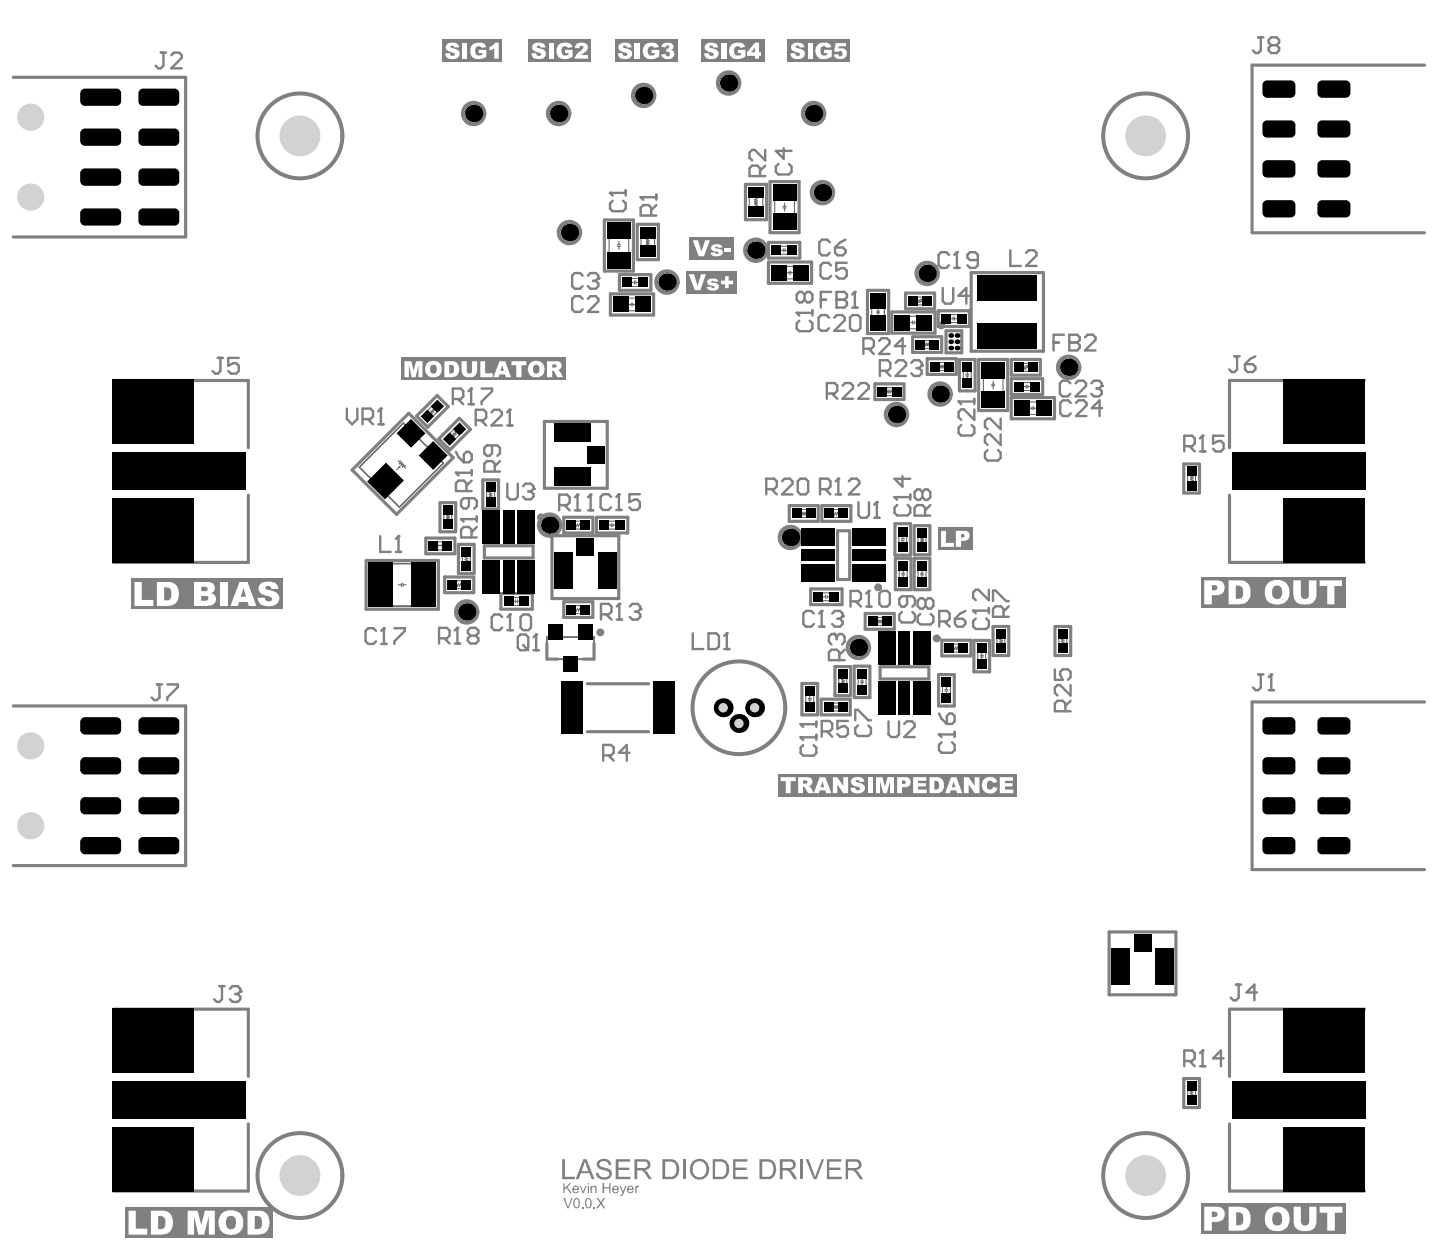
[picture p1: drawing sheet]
<svg xmlns="http://www.w3.org/2000/svg" width="152mm" height="133mm" viewBox="0 0 152 133" stroke-linecap="round" stroke-linejoin="round" font-family="sans-serif">
<g fill="none" stroke="#5a5a5a" stroke-width=".11">
<path d="M64.5 24.3h2v3.3h-2zM65.3 26.1h.4M65.3 25.9h.4M65.5 25.6v.3M65.5 26.1v.3M65.6 31.6h2.6v1.3h-2.6zM66.4 29.5h1.7v.8h-1.7zM66.5 32.2h.3M66.8 29.9h.3M66.8 32.1v.3M67 32.2h.3M67 32.1v.3"/>
<path d="M67.1 29.7v.4M67.3 29.9h.3M67.3 29.7v.4M67.8 24.3h1.5v2.6h-1.5zM68.5 25v.2l.2 .1-.3 .1 .3 .1-.3 .1 .3 .1-.3 .1 .3 .1-.2 .1v.2M79.3 20.1h1.4v2.6h-1.4zM80 20.8v.2h.2l-.4 .1 .4 .2-.4 .1 .4 .1-.4 .1 .4 .1-.2 .1v.1M82 20.3h2.1v3.3h-2.1zM82.2 26.1h1.6v.8h-1.6zM82.3 28.2h2.6v1.3h-2.6zM82.6 26.5h.3M82.9 22h.3"/>
<path d="M82.9 21.8h.3M82.9 26.3v.4M83 21.5v.3M83 22v.3M83.1 26.5h.3M83.1 26.3v.4M83.2 28.9h.3M83.5 28.7v.3M83.7 28.7v.3M83.7 28.9h.3M92.3 31.7h1.3v2.6h-1.3zM92.8 33.1h.3"/>
<path d="M92.8 32.9h.3M92.9 32.6v.3M92.9 33.1v.3M95.3 33.5h2.7v1.3h-2.7zM96.2 34.1h.4M96.5 31.4h1.7v.9h-1.7zM96.6 34v.3M96.8 34.1h.3M96.8 34v.3M96.9 31.8h.4M97.3 36h1.6v.9h-1.6zM97.4 31.7h.2l-.2 .3h-.2z"/>
<path d="M97.5 31.8h.3M97.5 36.4h.2l.1 .2 .1-.3 .1 .3 .1-.3 .1 .3 .1-.3 .1 .3 .1-.2h.2M98.9 38.4h1.6v.8h-1.6zM99.1 38.8h.2l.1-.1 .1 .3 .1-.3 .1 .3 .1-.3 .1 .3 .1-.3 .1 .1h.2M100.1 33.3h1.7v.8h-1.7zM100.5 33.7h.4M100.9 33.6v.3M101 33.7h.4M101 33.6v.3M102 38.9h.8v1.6h-.8zM102.2 39.6h.3M102.2 39.8h.3"/>
<path d="M102.4 39.3v.3M102.4 39.8v.3M104.1 39.1h2.1v3.3h-2.1zM107.7 38.5h1.7v.8h-1.7zM108.1 38.9h.4M108.6 38.7h.2l-.2 .3h-.2zM108.7 38.9h.3M42.1 48.8l.2 .1 .1-.1-.1 .3 .3-.1-.2 .3 .3-.2-.1 .3 .3-.1-.1 .1 .1 .2M42.3 49.4l-.3 .3M44.9 43.8l1.2-1.2 .6 .6-1.2 1.2zM45.7 57.4h1.7v.8h-1.7zM46.1 57.8l.2-.1 .1 .1 .1-.1 .1 .1v-.1l.1 .1 .1-.1 .3 .1"/>
<path d="M46.2 43.1l-.1 .1h-.2l.2 .3-.3-.2 .1 .3-.3-.1 .1 .3-.3-.1 .1 .1-.1 .1M47 53.9h.8v1.6h-.8zM47.2 46.3l1.2-1.2 .6 .6-1.2 1.2zM47.4 54.1v.2l-.1 .1 .3 .1-.3 .1 .3 .1-.3 .1 .3 .1-.3 .2h.1v.2M48.5 45.6l-.1 .1v.1l-.3-.1 .2 .3-.3-.2 .1 .3-.3-.1 .2 .3-.2-.1-.1 .2M48.9 58.3h.9v1.6h-.9zM49.4 58.6v.1l-.2 .1 .3 .1-.3 .1 .3 .1-.3 .1 .3 .1-.3 .2h.2v.2M51.5 51.5h.8v1.7h-.8zM51.9 51.8v.2h.2l-.3 .1 .3 .1-.3 .2 .3 .1-.3 .1 .3 .1-.2 .1v.1M60.4 55.2h1.7v.8h-1.7zM60.7 55.6h.1l.1-.2 .1 .3 .1-.3 .1 .3 .2-.3 .1 .3 .1-.3v.2h.2M63.9 55.2h1.7v.8h-1.7z"/>
<path d="M64.4 55.6h.3M64.7 55.4v.3M64.9 55.6h.3M64.9 55.4v.3M84.3 53.9h1.6v.9h-1.6zM84.5 54.4h.2l.1-.2 .1 .3 .1-.3 .1 .3 .1-.3 .1 .3 .1-.3 .1 .2h.2M87.7 53.9h1.7v.9h-1.7zM88 54.4h.2v-.2l.1 .3 .1-.3 .1 .3 .2-.3 .1 .3 .1-.3v.2h.2M93.3 41h1.6v.9h-1.6zM93.5 41.4h.2l.1 .2 .1-.3 .1 .3 .1-.3 .1 .3 .1-.3 .1 .3 .1-.2h.2M95.1 56.3h.9v1.6h-.9zM95.2 59.9h.8v1.7h-.8z"/>
<path d="M95.4 57h.3M95.4 57.2h.3M95.5 56.7v.3M95.5 57.2v.3M97.2 56.3h.8v1.7h-.8zM97.2 59.9h.8v1.7h-.8zM97.6 56.6v.1l-.2 .1 .4 .1-.4 .1 .4 .1-.4 .2 .4 .1-.4 .1h.2v.2M104.9 40.8h.4M104.9 40.7h.4M105.1 40.3v.4M105.1 40.8v.4M107.9 40.5h1.6v.8h-1.6z"/>
<path d="M108 42.5h2.6v1.4h-2.6zM108.3 40.9h.3M108.6 40.7v.4M108.8 40.9h.3M108.8 40.7v.4M108.9 43.2h.3M109.2 43v.4M109.4 43.2h.3M109.4 43v.4M125.7 49.8h.8v1.6h-.8zM126.1 50v.2l-.1 .1 .3 .1-.3 .1 .3 .1-.3 .1 .3 .1-.3 .2h.1v.2M42.1 61.9h.4"/>
<path d="M42.5 61.7v.4M42.7 61.7v.4M42.7 61.9h.3M47.8 61.5h1.7v.8h-1.7zM48.1 61.9h.1l.1-.1 .1 .3 .1-.3 .1 .3 .1-.3 .2 .3 .1-.3v.1h.2M53.8 63.2h1.7v.9h-1.7zM54.3 63.6h.3M54.6 63.5v.3M54.8 63.6h.3M54.8 63.5v.3M60.4 64.1h1.7v.8h-1.7zM60.7 64.5h.1l.1-.1 .1 .3 .1-.3 .1 .3 .2-.3 .1 .3 .1-.3v.1h.2"/>
<path d="M85.3 73.2h.8v1.6h-.8zM85.5 73.9h.4M85.5 74.1h.4M85.7 73.6v.3M85.7 74.1v.3M86.6 62.7h1.7v.9h-1.7zM87 63.2h.4M87.4 63v.3M87.5 63.2h.4M87.5 63v.3M87.7 74.4h1.6v.8h-1.6zM87.9 74.8h.2v-.1l.2 .3 .1-.3 .1 .3 .1-.3 .1 .3 .1-.3 .1 .1h.1"/>
<path d="M88.8 71.2h.8v1.7h-.8zM89.2 71.5v.2h-.1l.3 .1-.3 .1 .3 .2-.3 .1 .3 .1-.3 .1h.1v.2M90.8 71.3h.8v1.7h-.8zM91.1 72.3h.3M91.1 72.1h.3M91.2 71.7v.4M91.2 72.3v.3M92.3 65.3h1.7v.9h-1.7zM92.6 65.8h.1l.1-.2 .1 .3 .1-.3 .1 .3 .2-.3 .1 .3 .1-.3v.2h.2M95.4 60.8h.4M95.4 60.7h.4M95.6 60.3v.4"/>
<path d="M95.6 60.8v.4M97.4 60.8h.4M97.4 60.7h.4M97.6 60.3v.4M97.6 60.8v.4M99.7 72.2h.9v1.7h-.9zM100 73h.3M100 73.1h.3M100.2 72.6v.4M100.2 73.1v.4M100.4 68.2h1.7v.8h-1.7zM100.7 68.6h.1l.1-.2 .1 .4 .1-.4 .1 .4 .2-.4 .1 .4 .1-.4v.2h.2"/>
<path d="M103.5 68.6h.8v1.7h-.8zM103.7 69.5h.4M103.7 69.4h.4M103.9 69v.4M103.9 69.5v.4M105.5 67h.8v1.6h-.8zM105.9 67.2v.2l-.1 .1 .3 .1-.3 .1 .3 .1-.3 .1 .3 .1-.3 .2h.1v.2M112.1 67.1h.8v1.6h-.8zM112.5 67.3v.2h.1l-.3 .1 .3 .2-.3 .1 .3 .1-.3 .1 .3 .1-.1 .1v.1M125.7 114.9h.8v1.7h-.8zM126.1 115.1v.2l.2 .1-.4 .1 .4 .1-.4 .1 .4 .1-.4 .1 .4 .2h-.2v.2"/>
<circle cx="50.1" cy="12" r="1"/>
<circle cx="59.1" cy="12" r="1"/>
<circle cx="68.1" cy="10.1" r="1"/>
<circle cx="77.1" cy="8.8" r="1"/>
<circle cx="86.1" cy="12" r="1"/>
<circle cx="60.3" cy="24.6" r="1"/>
<circle cx="70.6" cy="29.9" r="1"/>
<circle cx="80" cy="26.5" r="1"/>
<circle cx="87" cy="20.4" r="1"/>
<circle cx="98.1" cy="28.9" r="1"/>
<circle cx="113.1" cy="38.9" r="1"/>
<circle cx="58.2" cy="55.6" r="1"/>
<circle cx="83.6" cy="56.9" r="1"/>
<circle cx="94.9" cy="43.9" r="1"/>
<circle cx="99.5" cy="41.7" r="1"/>
<circle cx="49.4" cy="64.8" r="1"/>
<circle cx="90.8" cy="68.5" r="1"/>
</g>
<path d="M38 49.4l4.7-4.6 4.2 4.2-4.6 4.7zM39.7 59.6h5.8v4.5h-5.8zM57.9 67.4h5v2.4h-5z" fill="none" stroke="#5a5a5a" stroke-width=".17"/>
<g fill="none" stroke="#808080" stroke-width=".33">
<path d="M1.4 8.2h18.3v16.9h-18.3M78.9 19.5h2.2v3.8h-2.2zM81.5 19.2h3.1v5.4h-3.1zM150.8 6.9h-18.3v17.7h18.3M64 23.3h3v5.4h-3zM64.6 31.1h4.6v2.2h-4.6zM65.6 29.1h3.3v1.6h-3.3zM67.4 23.7h2.3v3.8h-2.3zM81.3 27.7h4.6v2.3h-4.6zM81.3 25.7h3.3v1.6h-3.3zM91.8 30.7h2.2v4.6h-2.2zM94.4 33h4.6v2.3h-4.6z"/>
<path d="M95.8 31h3.1v1.7h-3.1zM96.6 35.6h3.1v1.7h-3.1zM98.1 38h3.1v1.6h-3.1zM99.3 32.9h3.3v1.7h-3.3zM100.1 35h1.7v2.3h-1.7zM101.5 38h1.7v3.4h-1.7zM102.8 28.9h7.6v8.3h-7.6zM103.6 38h3.1v5.5h-3.1zM107 38h3.1v1.7h-3.1zM12 40.3h14.3v7.1M26.3 52.4v7.1h-14.3M37.3 49.7l6-6 4.7 4.7-6 6z"/>
<path d="M38.7 59.3h7.7v5.2h-7.7zM44.1 44l2.2-2.1 1.1 1.1-2.1 2.2zM45.1 56.9h3v1.7h-3zM46.4 46.4l2.2-2.1 1.2 1.1-2.2 2.2zM46.6 53.2h1.6v3.1h-1.6zM48.5 57.6h1.7v3.1h-1.7zM51.1 50.8h1.7v3.1h-1.7zM51.3 57.8h5.1v1.2h-5.1zM57.6 44.6h6.7v7.1h-6.7zM58.4 56.7h7.1v6.7h-7.1zM59.7 54.7h3v1.7h-3zM63.1 54.7h3.3v1.7h-3.3z"/>
<path d="M83.5 53.5h3.1v1.7h-3.1zM87 53.5h3.1v1.7h-3.1zM88.6 56.2h1.3v5.1h-1.3zM92.6 40.6h3.1v1.7h-3.1zM94.7 55.4h1.7v3.4h-1.7zM94.8 59.1h1.6v3.3h-1.6zM96.8 59.1h1.6v3.3h-1.6zM96.8 55.6h1.6v3.1h-1.6zM107 40.1h3.4v1.6h-3.4zM107 42.1h4.6v2.2h-4.6zM125.3 49.1h1.6v3.1h-1.6zM130.1 52.4v7.1h14.3"/>
<path d="M144.4 40.3h-14.3v7.1M1.4 74.7h18.3v16.9h-18.3M47.1 61.1h3v1.6h-3zM53 62.8h3.3v1.7h-3.3zM57.9 68.1v1.7h1.1M59.7 63.7h3v1.6h-3zM62.2 72.4h6.4M62.2 77.4h6.4M62.9 68.1v1.7h-1.2M84.9 72.3h1.6v3.4h-1.6zM85.8 62.3h3.3v1.7h-3.3zM86.9 74h3.1v1.7h-3.1z"/>
<path d="M88.4 70.5h1.6v3.1h-1.6zM90.4 70.5h1.7v3.3h-1.7zM91.6 64.9h3v1.7h-3zM93.1 70.6h5.2v1.3h-5.2zM99.3 71.4h1.7v3.3h-1.7zM99.7 67.8h3.1v1.6h-3.1zM103.1 67.8h1.6v3.3h-1.6zM105.1 66.3h1.7v3.1h-1.7zM111.7 66.3h1.6v3.1h-1.6zM150.8 74.3h-18.3v17.7h18.3M117.4 98.6h7.1v6.7h-7.1zM12 106.8h14.3v7.1"/>
<path d="M26.3 118.9v7.2h-14.3M125.3 114.1h1.6v3.1h-1.6zM130.1 118.9v7.2h14.3M144.4 106.8h-14.3v7.1"/>
</g>
<path d="M73 25.1h4.7v2.3h-4.7z" fill-rule="evenodd" fill="#808080"/>
<g fill="#fff">
<path d="M73.3 25.4h.6l.3 1.2 .4-1.2h.5l-.6 1.7h-.5z"/>
<path d="M75.3 26l.3-.1a.8 .8 0 0 1 .8 .2v.1h-.4v-.1a.13 .13 0 0 0-.2 0 .13 .13 0 0 0-.1 .1 .13 .13 0 0 0 .2 .1 .48 .48 0 0 1 .6 .5 .8 .8 0 0 1-1.2 .2l-.1-.3h.5a.19 .19 0 0 0 .2 .2 .19 .19 0 0 0 .2-.2h-.2a.53 .53 0 0 1-.6-.5z"/>
<path d="M76.7 26.3h.6v.4h-.6z"/>
</g>
<path d="M72.6 28.7h5.3v2.4h-5.3z" fill-rule="evenodd" fill="#808080"/>
<g fill="#fff">
<path d="M72.9 29h.5l.4 1.2 .4-1.2h.5l-.6 1.7h-.6z"/>
<path d="M74.9 29.6l.4-.1a.7 .7 0 0 1 .8 .3h-.5a.15 .15 0 0 0-.2-.1 .15 .15 0 0 0-.1 .2 .15 .15 0 0 0 .2 0h.1a.62 .62 0 0 1 .5 .4 .78 .78 0 0 1-1.3 .2v-.1l.5-.1v.1a.16 .16 0 0 0 .2 .1 .16 .16 0 0 0 .1-.2 .16 .16 0 0 0-.2-.1 .42 .42 0 0 1-.5-.5z"/>
<path d="M76.7 29.2h.4v.5h.5v.4h-.5v.4h-.4v-.4h-.4v-.4h.4z"/>
</g>
<g fill="#808080">
<path d="M59.5 122.7h.3v1.8h1.1v.3h-1.4z"/>
<path d="M63.2 122.9a.83 .83 0 0 1 .9-.3 .83 .83 0 0 1 .6 .7h-.3a.56 .56 0 0 0-.4-.4 .56 .56 0 0 0-.6 .2 .53 .53 0 0 0 .6 .5h.1a.62 .62 0 0 1 .6 .6 .62 .62 0 0 1-.6 .6 .82 .82 0 0 1-1.1-.7h.3a.62 .62 0 0 0 .5 .5 .62 .62 0 0 0 .6-.2 .4 .4 0 0 0-.4-.5 .73 .73 0 0 1-.8-.8z"/>
<path d="M65.2 122.7h1.5v.2h-1.2v.7h1.1v.2h-1.1v.7h1.2v.3h-1.5z"/>
<path d="M61.9 122.9l-.3 1.1h.7zM61.7 122.7h.4l.8 2.1h-.3l-.2-.6h-.9l-.3 .6h-.3z"/>
<path d="M67.4 122.9v.7h.7a.36 .36 0 0 0 .5-.3 .36 .36 0 0 0-.5-.4zM67.1 122.7h1a.6 .6 0 0 1 .7 .5 .6 .6 0 0 1-.6 .7l.4 .2 .4 .7h-.3l-.4-.6a.61 .61 0 0 0-.5-.3h-.4v.9h-.3z"/>
<path d="M70.4 122.9v1.6h.5a.74 .74 0 0 0 .6-1.1 .52 .52 0 0 0-.6-.5zM70.1 122.7h.9a1.03 1.03 0 0 1 .8 1.5l-.1 .3a.83 .83 0 0 1-.8 .3h-.8z"/>
</g>
<path d="M72.5 122.7v2.1" fill="none" stroke="#808080" stroke-width=".3"/>
<g fill="#808080">
<path d="M77.6 122.7h1.5v.2h-1.3v.7h1.2v.2h-1.2v.7h1.3v.3h-1.5z"/>
<path d="M73.4 123.1v.3a.86 .86 0 0 0 .6 1.2 .86 .86 0 0 0 .8-.7 .86 .86 0 0 0-.4-.9 .73 .73 0 0 0-1 .1zM73.3 122.9h.1a1.02 1.02 0 0 1 1.1-.1 1.02 1.02 0 0 1 .5 1 1.04 1.04 0 0 1-1.3 1 1.04 1.04 0 0 1-.6-1.6z"/>
<path d="M75.7 122.9v1.6h.5a.73 .73 0 0 0 .7-1 .58 .58 0 0 0-.7-.6zM75.4 122.7h.8a.99 .99 0 0 1 .9 1.4v.2a.76 .76 0 0 1-.9 .5h-.8z"/>
<path d="M80.7 122.9v1.6h.5a.65 .65 0 0 0 .7-.7 .69 .69 0 0 0-.8-.9zM80.4 122.7h.8a.96 .96 0 0 1 .9 1.3v.2a.76 .76 0 0 1-1 .6h-.7z"/>
<path d="M82.8 122.9v.7h.7a.35 .35 0 0 0 .4-.3 .35 .35 0 0 0-.4-.4zM82.5 122.7h1a.58 .58 0 0 1 .7 .5 .58 .58 0 0 1-.6 .6l.4 .4 .4 .6h-.4l-.3-.6a.54 .54 0 0 0-.5-.3h-.4v.9h-.3z"/>
</g>
<path d="M84.9 122.7v2.1" fill="none" stroke="#808080" stroke-width=".3"/>
<g fill="#808080">
<path d="M85.3 122.7h.3l.6 1.9 .8-1.9h.2l-.8 2.1h-.3z"/>
<path d="M87.5 122.7h1.5v.2h-1.2v.7h1.2v.2h-1.2v.7h1.3v.3h-1.6z"/>
<path d="M89.8 122.9v.7h.6a.36 .36 0 0 0 .5-.3 .36 .36 0 0 0-.5-.4zM89.5 122.7h1a.58 .58 0 0 1 .7 .5 .58 .58 0 0 1-.6 .6l.2 .2 .6 .8h-.4l-.3-.5a.72 .72 0 0 0-.6-.4h-.3v.9h-.3z"/>
</g>
<path d="M42.5 37.8h17.4v2.4h-17.4z" fill-rule="evenodd" fill="#808080"/>
<g fill="#fff">
<path d="M42.8 38.2h.7l.3 1 .2-1h.7v1.7h-.4v-1.3l-.3 1.3h-.4l-.3-1.3v1.3h-.5z"/>
<path d="M48.8 38.2h.6v1a.28 .28 0 0 0 .3 .3 .28 .28 0 0 0 .2-.3v-1h.6v1a.8 .8 0 0 1-1.1 .7 .65 .65 0 0 1-.6-.7z"/>
<path d="M50.8 38.2h.5v1.3h.8v.4h-1.3z"/>
<path d="M54.1 38.2h1.6v.5h-.5v1.2h-.6v-1.2h-.5z"/>
<path d="M45.6 38.7a.62 .62 0 0 0 .2 .8 .48 .48 0 0 0 .4-.2 .48 .48 0 0 0-.1-.6l-.3-.1zM45 39.1a.9 .9 0 0 1 1.8 0 .9 .9 0 0 1-1.8 0z"/>
<path d="M47.5 38.6v.9h.2a.44 .44 0 0 0 .3-.6 .36 .36 0 0 0-.5-.3zM47 38.2h.8a.84 .84 0 0 1 .7 1.3 .82 .82 0 0 1-.7 .4h-.8z"/>
<path d="M53.2 38.7l-.3 .5h.4zM52.9 38.2h.6l.6 1.7h-.6v-.3h-.6l-.1 .3h-.6z"/>
<path d="M56.5 38.7l-.1 .2a.42 .42 0 0 0 .1 .5 .42 .42 0 0 0 .5 .1v-.1a.58 .58 0 0 0-.2-.8zM56.1 38.4h.1a.91 .91 0 0 1 1.4 .3 1.09 1.09 0 0 1-.3 1.1l-.2 .1a.9 .9 0 0 1-1.1-.4 .9 .9 0 0 1 .1-1.1z"/>
<path d="M58.4 38.6v.3h.3a.18 .18 0 0 0 .2-.2 .18 .18 0 0 0-.2-.1zM57.9 38.2h.9a.48 .48 0 0 1 .6 .4 .48 .48 0 0 1-.4 .6l.2 .1 .4 .6h-.6l-.4-.7h-.2v.7h-.5z"/>
</g>
<path d="M83.3 4.2h6.7v2.4h-6.7z" fill-rule="evenodd" fill="#808080"/>
<g fill="#fff">
<path d="M83.8 4.7a.93 .93 0 0 1 1.3 .1v.2h-.5v-.1h-.4v.1l.2 .1a.67 .67 0 0 1 .8 .7 .87 .87 0 0 1-1.5 .1l-.1-.2 .5-.1a.28 .28 0 0 0 .3 .3 .28 .28 0 0 0 .3-.2l-.3-.1a.73 .73 0 0 1-.7-.7z"/>
<path d="M85.5 4.6h.5v1.6h-.5z"/>
<path d="M86.4 4.9a1.07 1.07 0 0 1 1.5-.1l.1 .2-.5 .1a.39 .39 0 0 0-.5-.2 .39 .39 0 0 0-.2 .5 .42 .42 0 0 0 .3 .5 .42 .42 0 0 0 .5-.1v-.2h-.4v-.3h.8v.7l-.5 .2a.9 .9 0 0 1-1-.3 .9 .9 0 0 1-.1-1z"/>
<path d="M88.4 4.6h1.1v.3h-.7v.3a.6 .6 0 0 1 .8 .5 .6 .6 0 0 1-.8 .5 .52 .52 0 0 1-.6-.4l.5-.1a.25 .25 0 0 0 .4 .2 .25 .25 0 0 0 0-.4l-.1-.1h-.2l-.1 .1-.4-.1z"/>
</g>
<path d="M74.2 4.2h6.7v2.4h-6.7z" fill-rule="evenodd" fill="#808080"/>
<g fill="#fff">
<path d="M74.7 4.7a.93 .93 0 0 1 1.2 .1l.1 .2h-.5a.21 .21 0 0 0-.2-.2 .21 .21 0 0 0-.2 .2l.2 .1a.76 .76 0 0 1 .8 .6 .83 .83 0 0 1-1.3 .5l-.2-.2-.1-.3 .5-.1a.29 .29 0 0 0 .2 .3 .29 .29 0 0 0 .4-.2l-.3-.2a.53 .53 0 0 1-.6-.2 .53 .53 0 0 1 0-.5z"/>
<path d="M76.3 4.6h.6v1.6h-.6z"/>
<path d="M77.3 4.9a1.06 1.06 0 0 1 1.5-.1l.1 .2-.6 .1a.38 .38 0 0 0-.4-.2 .38 .38 0 0 0-.2 .5 .46 .46 0 0 0 .2 .4 .46 .46 0 0 0 .5 0v-.2h-.3v-.3h.8v.7l-.5 .2a.91 .91 0 0 1-1.1-.3 .91 .91 0 0 1 0-1z"/>
<path d="M79.9 5l-.4 .5h.4zM79.9 4.5h.4v1h.2v.4h-.2v.3h-.4v-.3h-.8v-.4z"/>
</g>
<path d="M65.1 4.2h6.6v2.4h-6.6z" fill-rule="evenodd" fill="#808080"/>
<g fill="#fff">
<path d="M65.5 4.7h.1a.93 .93 0 0 1 1.2 .1l.1 .2h-.5a.26 .26 0 0 0-.2-.1 .26 .26 0 0 0-.3 .1l.3 .1a.66 .66 0 0 1 .7 .6 .7 .7 0 0 1-1.1 .5l-.3-.2-.1-.3 .5-.1a.26 .26 0 0 0 .2 .3 .26 .26 0 0 0 .3-.2l-.3-.2a.54 .54 0 0 1-.5-.2 .54 .54 0 0 1-.1-.6z"/>
<path d="M67.2 4.6h.5v1.6h-.5z"/>
<path d="M68.2 4.9a1.07 1.07 0 0 1 1.5-.1v.2l-.5 .1a.39 .39 0 0 0-.5-.1 .39 .39 0 0 0-.2 .4 .42 .42 0 0 0 .3 .5 .42 .42 0 0 0 .5-.1v-.2h-.3v-.3h.8v.7l-.2 .1a1.1 1.1 0 0 1-1.5-.3 1.18 1.18 0 0 1 .1-.9z"/>
<path d="M70.2 4.6h.2a.72 .72 0 0 1 .8 .2l.1 .2-.3 .3a.52 .52 0 0 1 .3 .6 .52 .52 0 0 1-.6 .3 .58 .58 0 0 1-.7-.4l.4-.1a.24 .24 0 0 0 .3 .2 .24 .24 0 0 0 .2-.3 .24 .24 0 0 0-.3-.1l-.1-.3a.19 .19 0 0 0 .3-.1 .19 .19 0 0 0 0-.3 .19 .19 0 0 0-.3 .1l-.1 .1-.4-.1z"/>
</g>
<path d="M55.9 4.2h6.7v2.4h-6.7z" fill-rule="evenodd" fill="#808080"/>
<g fill="#fff">
<path d="M56.4 4.7a.87 .87 0 0 1 1.3 .2v.1h-.5a.19 .19 0 0 0-.2-.2 .19 .19 0 0 0-.2 .2l.2 .1a.62 .62 0 0 1 .7 .8 .99 .99 0 0 1-1.2 .2l-.2-.1-.1-.3 .6-.1a.26 .26 0 0 0 .2 .3 .26 .26 0 0 0 .3-.2l-.3-.2a.59 .59 0 0 1-.7-.6z"/>
<path d="M58.1 4.6h.5v1.6h-.5z"/>
<path d="M59.1 4.8l.3-.2 .2-.1a.73 .73 0 0 1 1 .5l-.5 .1a.37 .37 0 0 0-.5-.2 .37 .37 0 0 0-.2 .5 .45 .45 0 0 0 .2 .5 .45 .45 0 0 0 .6-.1v-.2h-.4v-.3h.8v.7l-.5 .2a.87 .87 0 0 1-1-.2 .87 .87 0 0 1-.1-1z"/>
<path d="M60.9 4.7h.1a.82 .82 0 0 1 1.2 .2 1.13 1.13 0 0 1-.7 .9h.7v.4h-1.4l.2-.4 .4-.4a.44 .44 0 0 0 .3-.5h-.3l-.1 .2h-.4z"/>
</g>
<path d="M46.8 4.2h6.3v2.4h-6.3z" fill-rule="evenodd" fill="#808080"/>
<g fill="#fff">
<path d="M47.3 4.7a.92 .92 0 0 1 1.2 .1l.1 .2h-.5a.21 .21 0 0 0-.2-.2 .21 .21 0 0 0-.2 .2l.2 .1a.61 .61 0 0 1 .7 .8 .88 .88 0 0 1-1.4 .1l-.1-.3 .5-.1a.26 .26 0 0 0 .3 .3 .26 .26 0 0 0 .2-.2l-.3-.2a.54 .54 0 0 1-.6-.6z"/>
<path d="M48.9 4.6h.5v1.6h-.5z"/>
<path d="M49.9 4.8a1.15 1.15 0 0 1 1.4-.1l.2 .3-.5 .1a.37 .37 0 0 0-.5-.2 .37 .37 0 0 0-.2 .5 .43 .43 0 0 0 .2 .5 .43 .43 0 0 0 .5-.1v-.2h-.3v-.3h.8v.7a1.27 1.27 0 0 1-1.6 0 1.19 1.19 0 0 1 0-1.2z"/>
<path d="M51.8 5l.3-.2 .3-.3h.4v1.7h-.5v-1.1l-.5 .3z"/>
</g>
<path d="M127.1 61h15.3v3.3h-15.3z" fill-rule="evenodd" fill="#808080"/>
<g fill="#fff">
<path d="M136.9 61.4h.8v1.5a.42 .42 0 0 0 .4 .5 .42 .42 0 0 0 .4-.5v-1.5h.8v1.5a1.07 1.07 0 0 1-1.3 1.1 .89 .89 0 0 1-1.1-1z"/>
<path d="M139.7 61.4h2.3v.6h-.8v2h-.7v-2h-.8z"/>
<path d="M128.3 61.9v.6h.2a.29 .29 0 0 0 .3-.3 .29 .29 0 0 0-.3-.3zM127.4 61.4h1.4a.78 .78 0 0 1 .8 .8 .78 .78 0 0 1-.8 .8h-.5v1h-.9z"/>
<path d="M130.8 62v1.4h.2a.44 .44 0 0 0 .5-.2 .44 .44 0 0 0 0-.4v-.4a.58 .58 0 0 0-.7-.4zM130 61.4h1.3a1.12 1.12 0 0 1 1 1.4 1.15 1.15 0 0 1-1.1 1.2h-1.2z"/>
<path d="M134.8 62.1a1.04 1.04 0 0 0 .1 1.2 .61 .61 0 0 0 .7-.1 .61 .61 0 0 0 .1-.7 .53 .53 0 0 0-.3-.5 .53 .53 0 0 0-.6 .1zM134.2 61.7h.1a1.37 1.37 0 0 1 2.1 .4 1.31 1.31 0 0 1-.2 1.5 1.31 1.31 0 0 1-1.5 .3 1.34 1.34 0 0 1-.5-2.2z"/>
</g>
<path d="M127.2 127.3h15.2v3.3h-15.2z" fill-rule="evenodd" fill="#808080"/>
<g fill="#fff">
<path d="M136.9 127.7h.8v1.6a.44 .44 0 0 0 .4 .4 .44 .44 0 0 0 .5-.4v-1.6h.7v1.5a1.09 1.09 0 0 1-1.4 1.1 .95 .95 0 0 1-1-1.1z"/>
<path d="M139.7 127.7h2.4v.6h-.8v1.9h-.8v-1.9h-.8z"/>
<path d="M128.3 128.2v.6h.2a.31 .31 0 0 0 .3-.3 .31 .31 0 0 0-.3-.3zM127.4 127.7h1.4a.81 .81 0 0 1 .8 .9 .81 .81 0 0 1-.9 .7h-.4v.9h-.9z"/>
<path d="M130.8 128.3v1.4h.2a.57 .57 0 0 0 .6-.8 .55 .55 0 0 0-.2-.5 .55 .55 0 0 0-.6-.1zM130 127.7h1.3a1.19 1.19 0 0 1 1 1.5 1.08 1.08 0 0 1-1.1 1h-1.2z"/>
<path d="M134.8 128.5a1.07 1.07 0 0 0 0 1.1 .59 .59 0 0 0 .7-.1 .59 .59 0 0 0 .2-.6 .53 .53 0 0 0-.3-.6 .53 .53 0 0 0-.6 .2zM134.1 128.1a1.45 1.45 0 0 1 2.2 .2 1.36 1.36 0 0 1-.3 1.8 1.36 1.36 0 0 1-1.8-.2l-.2-.4a1.68 1.68 0 0 1 .1-1.4z"/>
</g>
<path d="M13.3 127.7h15.6v3.3h-15.6z" fill-rule="evenodd" fill="#808080"/>
<g fill="#fff">
<path d="M13.6 128.1h.8v1.9h1.2v.7h-2z"/>
<path d="M19.9 128.1h1l.4 1.6 .4-1.6h1v2.6h-.6v-2l-.5 2h-.6l-.5-2v2h-.6z"/>
<path d="M16.7 128.7v1.4h.3a.58 .58 0 0 0 .5-.8v-.2a.54 .54 0 0 0-.6-.4zM16 128.1h1.2a1.11 1.11 0 0 1 1.1 1.4 1.09 1.09 0 0 1-1.2 1.2h-1.1z"/>
<path d="M24 128.9v.1a.87 .87 0 0 0 .3 1.1 .58 .58 0 0 0 .7-.7 .55 .55 0 0 0-.3-.6 .55 .55 0 0 0-.7 .1zM23.4 128.5a1.53 1.53 0 0 1 2.2 .1v.1a1.32 1.32 0 0 1-.1 1.6 1.32 1.32 0 0 1-1.6 .3 1.38 1.38 0 0 1-.5-2.1z"/>
<path d="M27 128.7v1.4h.2a.58 .58 0 0 0 .5-.8 .57 .57 0 0 0-.7-.6zM26.2 128.1h1.2a1.09 1.09 0 0 1 1.1 1.2 1.22 1.22 0 0 1-.6 1.2l-.6 .2h-1.1z"/>
</g>
<path d="M13.9 61.2h16v3.3h-16z" fill-rule="evenodd" fill="#808080"/>
<g fill="#fff">
<path d="M14.2 61.6h.8v1.9h1.2v.6h-2z"/>
<path d="M23.3 61.6h.8v2.5h-.8z"/>
<path d="M27.5 61.8a1.49 1.49 0 0 1 1.7 0l.3 .5-.8 .1a.34 .34 0 0 0-.2-.4 .34 .34 0 0 0-.4 .2v.2h.4a1.12 1.12 0 0 1 1.1 .9 1.12 1.12 0 0 1-1.5 .8 .8 .8 0 0 1-.8-.8l.7-.1a.41 .41 0 0 0 .4 .5 .41 .41 0 0 0 .4-.3l-.1-.2-.4-.1a.87 .87 0 0 1-.9-1z"/>
<path d="M17.4 62.1v1.4h.2a.58 .58 0 0 0 .5-.8l-.1-.4a.62 .62 0 0 0-.6-.2zM16.6 61.6h1.2a1.12 1.12 0 0 1 1.1 1.3 1.09 1.09 0 0 1-1.2 1.2h-1.1z"/>
<path d="M21.3 62.1v.5h.4a.24 .24 0 0 0 .3-.3 .24 .24 0 0 0-.4-.2zM21.3 63.1v.5h.4a.26 .26 0 0 0 .4-.3 .26 .26 0 0 0-.4-.2zM20.5 61.6h1.5a.61 .61 0 0 1 .7 .4 .61 .61 0 0 1-.4 .8 .67 .67 0 0 1 .5 .8 .67 .67 0 0 1-.7 .5h-1.6z"/>
<path d="M25.8 62.2l-.3 1h.5zM25.4 61.6h.8l.9 2.5h-.8l-.1-.4h-.9l-.1 .4h-.8z"/>
</g>
<path d="M99.3 55.8h3.7v2.4h-3.7z" fill-rule="evenodd" fill="#808080"/>
<g fill="#fff">
<path d="M99.6 56.2h.5v1.3h.9v.4h-1.4z"/>
<path d="M101.7 56.5v.4h.1a.2 .2 0 0 0 .3-.2 .2 .2 0 0 0-.3-.2zM101.2 56.2h.9a.53 .53 0 0 1 .5 .6 .53 .53 0 0 1-.6 .4h-.3v.7h-.5z"/>
</g>
<path d="M82.3 81.9h25.3v2.4h-25.3z" fill-rule="evenodd" fill="#808080"/>
<g fill="#fff">
<path d="M82.6 82.3h1.6v.4h-.5v1.2h-.5v-1.2h-.6z"/>
<path d="M88.1 82.3h.5l.6 .9v-.9h.6v1.6h-.6l-.6-.9v.9h-.5z"/>
<path d="M90.1 82.5a.88 .88 0 0 1 1.3 0l.1 .2-.5 .1-.1-.1a.17 .17 0 0 0-.2-.2 .17 .17 0 0 0 0 .3h.2a.56 .56 0 0 1 .5 .3 .56 .56 0 0 1 0 .6 .92 .92 0 0 1-1.3-.1l-.1-.2h.5a.26 .26 0 0 0 .2 .2 .26 .26 0 0 0 .3-.2l-.2-.1a.71 .71 0 0 1-.7-.6z"/>
<path d="M91.8 82.3h.5v1.6h-.5z"/>
<path d="M92.7 82.3h.7l.2 1 .3-1h.7v1.6h-.4v-1.2l-.3 1.2h-.4l-.4-1.2v1.2h-.4z"/>
<path d="M96.6 82.3h1.4v.3h-.9v.3h.9v.3h-.9v.4h1v.3h-1.5z"/>
<path d="M102 82.3h.5l.7 .9v-.9h.5v1.6h-.5l-.7-.9v.9h-.5z"/>
<path d="M104.2 82.4l.1-.1a1.11 1.11 0 0 1 1.1 .2l.2 .3h-.5a.35 .35 0 0 0-.5-.1 .35 .35 0 0 0-.1 .4 .33 .33 0 0 0 .2 .5 .33 .33 0 0 0 .4-.3l.5 .1a.87 .87 0 0 1-1.3 .4 .87 .87 0 0 1-.2-1.3z"/>
<path d="M105.8 82.3h1.4v.3h-.8v.3h.8v.3h-.8v.4h.8v.3h-1.4z"/>
<path d="M85 82.6v.3h.2a.17 .17 0 0 0 .2-.1 .17 .17 0 0 0-.2-.2zM84.5 82.3h.9a.49 .49 0 0 1 .6 .4 .49 .49 0 0 1-.4 .5l.2 .2 .3 .5h-.6l-.4-.6h-.1v.6h-.5z"/>
<path d="M87.1 82.7l-.3 .6h.4zM86.8 82.3h.5l.7 1.6h-.6l-.1-.3h-.5l-.1 .3h-.6z"/>
<path d="M95.5 82.6v.4h.1a.2 .2 0 0 0 .3-.2 .2 .2 0 0 0-.3-.2zM95 82.3h.8a.53 .53 0 0 1 .5 .5 .53 .53 0 0 1-.5 .5h-.3v.6h-.5z"/>
<path d="M98.9 82.6v1h.1a.48 .48 0 0 0 .3-.8l-.2-.2zM98.4 82.3h.8a.82 .82 0 0 1 .7 1.1 .6 .6 0 0 1-.8 .5h-.7z"/>
<path d="M100.9 82.7l-.2 .6h.4zM100.7 82.3h.5l.6 1.6h-.5l-.1-.3h-.6l-.1 .3h-.5z"/>
</g>
<g fill="none" stroke="#808080" stroke-width=".25">
<path d="M17 5.6h.6M17.3 5.6v1.4l-.3 .2h-.3l-.2-.2M18.1 5.8l.3-.2h.6l.2 .2v.3l-1.1 1.1h1.1M80.4 18.6v-.8l-.2-.3h-.6l-.3 .3v.8h1.7M81 15.9v1.1l-1.1-1.1h-.3l-.3 .2v.6l.3 .3M81 17.5l-.6 .6M82.4 17.4l-.3 .2v.6l.3 .3h1.1l.3-.3v-.6l-.3-.2M82.9 15.7v1.1l-.8-.8h1.7M133.2 4h.5M133.4 4v1.3l-.2 .3h-.3l-.3-.3M134.5 4.8l-.2 .3v.2l.2 .3h.6l.3-.3v-.2l-.3-.3M134.5 4.8l-.2-.3v-.3l.2-.2h.6l.3 .2v.3l-.3 .3"/>
<path d="M134.5 4.8h.6M23.1 37.9h.5M23.3 37.9v1.4l-.2 .2h-.3l-.3-.2M25.3 37.9h-1.1v.8l.5-.3h.3l.3 .3v.6l-.3 .2h-.6l-.2-.2M61.7 29.2l-.3-.3h-.6l-.2 .3v1.1l.2 .3h.6l.3-.3M61.7 31.6l-.3-.3h-.6l-.2 .3v1.1l.2 .3h.6l.3-.3M62.2 31.6l.3-.3h.5l.3 .3v.3l-1.1 1.1h1.1M62.2 29.2l.3-.3h.5l.3 .3v.3M62.8 29.7h.2M63 29.7l.3 .3v.3l-.3 .3h-.5l-.3-.3M63.3 29.5h.1M63.3 29.5l-.3 .2"/>
<path d="M64.6 20.4h.1M64.6 20.4h1.6M64.6 20.4l.2 .3M64.8 21.2l-.2 .3v.6l.2 .3h1.1l.3-.3v-.6l-.3-.3M66.2 20.1v.6M67.8 20.9h.1M67.8 20.9l.3 .2M67.8 20.9h1.7M68.9 22.8v-.8l-.3-.3h-.5l-.3 .3v.8h1.7M69.5 21.7l-.6 .6M69.5 20.6v.5M84.3 33.1h.1"/>
<path d="M84.3 33.1h1.7M84.3 33.1l.3 .3M84.6 33.9l-.3 .3v.6l.3 .3h1.1l.3-.3v-.6l-.3-.3M85.1 31.2l-.2-.3h-.3l-.3 .3v.5l.3 .3h.3l.2-.3M85.1 31.2l.3-.3h.3l.3 .3v.5l-.3 .3h-.3l-.3-.3M85.1 31.2v.5M86 32.8v.6M86.9 31.7h.5M87.7 33.6l-.2-.3h-.6l-.3 .3v1.1l.3 .3h.6l.2-.3M87.8 25.6l-.3-.2h-.5l-.3 .2v1.1l.3 .3h.5l.3-.3M87.9 28.1l-.2-.3h-.6l-.3 .3v1.1l.3 .3h.6l.2-.3M88 30.9h-1.1v1.7"/>
<path d="M88.3 33.6l.3-.3h.5l.3 .3v.3l-1.1 1.1h1.1M88.4 26.2h.8l.3 .3v.2l-.3 .3h-.5l-.3-.3zM88.5 31.7h.1M88.5 30.9h.9l.2 .3v.2l-.2 .3 .2 .3v.3l-.2 .3h-.9zM88.5 31.7h.9M89.5 25.4l-.6 .2-.5 .6M89.6 27.8h-1.1v.8l.6-.2h.2l.3 .2v.6l-.3 .3h-.5l-.3-.3M90 33.6l.2-.3h.6l.3 .3v1.1l-.3 .3h-.6l-.2-.3zM90.2 32.6h.5M90.5 30.9h.1M90.5 30.9v1.7M90.5 30.9l-.3 .3"/>
<path d="M91.4 36.9h.8l.3-.3v-.5l-.3-.3h-.8v1.7M91.9 36.9l.6 .6M93 36.1l.3-.3h.6l.2 .3v.3l-1.1 1.1h1.1M93.1 39.2h.9l.2-.2v-.6l-.2-.3h-.9v1.7M93.7 39.2l.5 .6M94.8 38.4l.3-.3h.5l.3 .3v.3l-1.1 1.1h1.1M95.8 36.6h-1.1l.8-.8v1.7M96.4 38.4l.3-.3h.6l.3 .3v.3M97 39h.3M97.3 39l.3 .2v.3l-.3 .3h-.6l-.3-.3M97.6 38.7h.1M97.6 38.7l-.3 .3"/>
<path d="M99.8 30.5v1.4l.3 .2h.5l.3-.2v-1.4M100.4 27l-.2-.3h-.6l-.3 .3v1.1l.3 .3h.6l.2-.3M101 28.4h.5M101.3 26.7h.1M101.3 26.7v1.7M101.3 26.7l-.3 .3M102.5 31.3h-1.1l.9-.8v1.6M103.5 27.5h-.8l-.3-.3v-.2l.3-.3h.5l.3 .3v1.1l-.3 .3h-.5l-.3-.3M106.9 26.5v1.6h1.1M108.6 26.8l.3-.3h.5l.3 .3v.2l-1.1 1.1h1.1M111.5 36.3h.6M112.6 35.4h-1.1v1.7"/>
<path d="M113.2 36.3h.1M113.2 35.4h.8l.3 .3v.3l-.3 .3 .3 .2v.3l-.3 .3h-.8zM113.2 36.3h.8M114.8 35.7l.3-.3h.6l.2 .3v.3l-1.1 1.1h1.1M130.6 37.7h.6M130.9 37.7v1.4l-.3 .3h-.2l-.3-.3M131.8 38.5h.8l.3 .3v.3l-.3 .3h-.6l-.2-.3zM132.9 37.7l-.6 .3-.5 .5M36.7 43.2v1.2l.6 .5 .5-.5v-1.2M38.4 44.4h.8l.3-.3v-.6l-.3-.3h-.8v1.7M38.9 44.4l.6 .5M40 44.9h.6"/>
<path d="M40.2 56.7v1.7h1.1M40.3 43.2h.1M40.3 43.2l-.3 .3M40.3 43.2v1.7M41.9 58.4h.6M42.2 56.7h.1M42.2 56.7v1.7M42.2 56.7l-.3 .3M47.9 42.2h.9l.2-.2v-.6l-.2-.3h-.9v1.7M48.3 50h.1M48.3 50l.2 .3M48.3 50h1.6"/>
<path d="M48.3 47.8l.2 .6 .6 .5M48.5 42.2l.5 .6M48.8 54.9h.1M48.8 54.9l.3 .3M48.8 54.9h1.7M49.1 48.1l.3-.3h.2l.3 .3v.5l-.3 .3h-.5zM49.4 52v-.9l-.3-.2h-.6l-.2 .2v.9h1.6M49.6 42.8h.5M49.6 52.7v.9l-.2 .2h-.3l-.3-.2v-.6l.3-.3h1.1l.3 .3v.6l-.3 .2M49.9 41.1h.1M49.9 41.1l-.3 .3M49.9 41.1v1.7"/>
<path d="M49.9 56.9v-.9l-.3-.2h-.5l-.3 .2v.9h1.7M49.9 49.8v.5M49.9 50.9l-.5 .5M50.3 44.5h.9l.3-.3v-.6l-.3-.2h-.9v1.6M50.5 55.8l-.6 .5M50.5 54.7v.5M50.9 44.5l.6 .5M51 41.1h1.1v.3l-1.1 1.1v.3M52 43.6l.3-.2h.5l.3 .2v.3l-1.1 1.1h1.1M52.1 47.1v.9l-.3 .2h-.3l-.2-.2v-.6l.2-.3h1.1l.3 .3v.6l-.3 .2M52.4 49.9v-.8l-.3-.3h-.6l-.2 .3v.8h1.6M52.9 48.8l-.5 .6"/>
<path d="M53.7 45h.5M53.7 51.2v1.4l.3 .2h.5l.3-.2v-1.4M54 43.4h.1M54 43.4v1.6M54 43.4l-.3 .2M55.4 51.5l.2-.3h.6l.3 .3v.2M55.9 52h.3M56.2 52l.3 .3v.3l-.3 .2h-.6l-.2-.2M56.5 51.7h.1M56.5 51.7l-.3 .3M59.2 53.5h.8l.3-.3v-.6l-.3-.3h-.8v1.7M59.7 53.5l.6 .5"/>
<path d="M60.8 54h.6M61.1 52.3h.1M61.1 52.3l-.3 .3M61.1 52.3v1.7M62.2 54h.6M62.5 52.3h.1M62.5 52.3l-.3 .3M62.5 52.3v1.7M64.7 52.6l-.3-.3h-.6l-.2 .3v1.1l.2 .3h.6l.3-.3M65.2 54h.6M65.5 52.3h.1M65.5 52.3v1.7"/>
<path d="M65.5 52.3l-.3 .3M67.7 52.3h-1.1v.8l.6-.2h.2l.3 .2v.6l-.3 .3h-.5l-.3-.3M81.1 51.8h.8l.3-.3v-.6l-.3-.2h-.8v1.6M81.7 51.8l.5 .5M82.8 50.9l.2-.2h.6l.3 .2v.3l-1.1 1.1h1.1M84.4 50.9l.3-.2h.6l.2 .2v1.1l-.2 .3h-.6l-.3-.3zM86.8 51.8h.8l.3-.3v-.6l-.3-.2h-.8v1.6M87.3 51.8l.6 .5M87.5 41.6h.8l.3-.2v-.6l-.3-.3h-.8v1.7M88.1 41.6l.5 .6M88.4 52.3h.6M88.7 50.7h.1"/>
<path d="M88.7 50.7l-.3 .2M88.7 50.7v1.6M89.2 40.8l.2-.3h.6l.3 .3v.3l-1.1 1.1h1.1M89.8 50.9l.3-.2h.6l.2 .2v.3l-1.1 1.1h1.1M90.8 40.8l.3-.3h.6l.2 .3v.3l-1.1 1.1h1.1M90.9 53.1v1.4l.2 .3h.6l.3-.3v-1.4M92.5 54.8h.6M92.8 53.1h.1M92.8 53.1v1.7M92.8 53.1l-.3 .3M94.7 52.6h.1M94.7 52.6h1.6"/>
<path d="M94.7 52.6l.2 .3M94.9 53.4l-.2 .3v.6l.2 .3h1.2l.2-.3v-.6l-.2-.3M95.5 50.4v1.1l-.8-.8h1.6M96.3 52.3v.6M97.6 52.1l.3-.3h.3l.3 .3v.5l-.3 .3h-.3l-.3-.3M97.6 52.1l-.3-.3h-.2l-.3 .3v.5l.3 .3h.2l.3-.3M97.6 52.1v.5M97.9 54.6v-.9l-.3-.2h-.5l-.3 .2v.9h1.7M98.5 53.5l-.6 .5M101.5 42.5h.1M101.5 42.5h1.6M101.5 42.5l.2 .3"/>
<path d="M101.7 45l-.2 .3v.5l.2 .3h1.1l.3-.3v-.5l-.3-.3M103.1 43.3v1.1l-1.1-1.1h-.3l-.2 .3v.6l.2 .2M103.1 42.2v.6M104.5 47.6l-.3 .3v.6l.3 .2h1.1l.3-.2v-.6l-.3-.3M105.9 44.3v1.1l-1.1-1.1h-.3l-.3 .3v.5l.3 .3M105.9 46v1.1l-1.1-1.1h-.3l-.3 .3v.5l.3 .3M113.3 40.6l-.3-.3h-.6l-.2 .3v1.1l.2 .3h.6l.3-.3M113.3 42.6l-.3-.2h-.5l-.3 .2v1.2l.3 .2h.5l.3-.2M113.8 40.6l.3-.3h.6l.2 .3v.2l-1.1 1.2h1.1M113.9 42.6l.3-.2h.5l.3 .2v.3l-1.1 1.1h1.1M115.5 40.6l.3-.3h.5l.3 .3v.2M116 41.1h.3"/>
<path d="M116.3 41.1l.3 .3v.3l-.3 .3h-.5l-.3-.3M116.6 40.8h.1M116.6 40.8l-.3 .3M116.6 43.2h-1.1l.9-.8v1.6M125.3 47.2h.9l.2-.3v-.5l-.2-.3h-.9v1.7M125.9 47.2l.5 .6M127 47.8h.6M127.3 46.1h.1M127.3 46.1l-.3 .3M127.3 46.1v1.7M129.5 46.1h-1.1v.8l.5-.2h.3l.3 .2v.6l-.3 .3h-.5l-.3-.3M16.6 72.4h.6"/>
<path d="M16.9 72.4v1.4l-.3 .3h-.3l-.3-.3M17.7 72.4h1.1v.3l-1.1 1.1v.3M39.8 66.8l-.3-.3h-.5l-.3 .3v1.1l.3 .3h.5l.3-.3M40.4 68.2h.5M40.6 66.5h.1M40.6 66.5v1.7M40.6 66.5l-.2 .3M41.7 66.5h1.1v.3l-1.1 1.1v.3M46.5 67.6h.8l.3-.3v-.6l-.3-.3h-.8v1.7M47 67.6l.6 .5M48.1 68.1h.6M48.4 66.4h.1"/>
<path d="M48.4 66.4l-.3 .3M48.4 66.4v1.7M49.8 67.3l-.3-.3v-.3l.3-.3h.5l.3 .3v.3l-.3 .3M49.8 67.3l-.3 .3v.2l.3 .3h.5l.3-.3v-.2l-.3-.3M49.8 67.3h.5M53.1 65.3l-.2-.3h-.6l-.3 .3v1.1l.3 .3h.6l.2-.3M53.7 66.7h.6M54 65h.1M54 65v1.7M54 65l-.3 .3M54.8 67.4l.3-.2h.5l.3 .2v1.1l-.3 .3h-.5l-.3-.3zM55.4 68.3l.5 .5"/>
<path d="M55.4 65h.5l.3 .3v1.1l-.3 .3h-.5l-.3-.3v-1.1zM56.5 68.8h.5M56.7 67.2h.1M56.7 67.2v1.6M56.7 67.2l-.2 .2M63.6 65h.8l.3-.3v-.5l-.3-.3h-.8v1.7M63.8 79.9h.9l.2-.2v-.6l-.2-.3h-.9v1.7M64.2 65l.5 .6M64.4 79.9l.5 .6M65.3 65.6h.5M65.5 63.9h.1M65.5 63.9l-.2 .3"/>
<path d="M65.5 63.9v1.7M66.6 79.7h-1.1l.8-.9v1.7M66.7 64.2l.2-.3h.6l.3 .3v.3M67.2 64.7h.3M67.5 64.7l.3 .3v.3l-.3 .3h-.6l-.2-.3M67.8 64.5h.1M67.8 64.5l-.3 .2M73.3 67v1.7h1.1M75 67h.8l.3 .3v1.1l-.3 .3h-.8zM76.6 68.7h.6M76.9 67h.1M76.9 67v1.7"/>
<path d="M76.9 67l-.3 .3M84.7 78h.1M84.7 76.6h.1M84.7 78h1.7M84.7 78l.3 .3M84.7 76.6h1.7M84.7 76.6l.3 .3M85 78.9l-.3 .2v.6l.3 .3h1.1l.3-.3v-.6l-.3-.2M86.1 64.9l-.2-.2h-.6l-.3 .2v1.1l.3 .3h.6l.2-.3M86.4 76.4v.5M86.4 77.8v.5M86.7 66.3h.5"/>
<path d="M87 64.7h.1M87 64.7v1.6M87 64.7l-.3 .2M87 77.4h.8l.3-.3v-.5l-.3-.3h-.8v1.7M87.5 77.4l.6 .6M88.1 64.9l.2-.2h.6l.3 .2v.3M88.3 67.1h.1M88.3 67.1h-.3l-.3 .3v.5l.3 .3M88.3 67.1l.3 .3M88.6 67.4l.2-.3h.3l.3 .3v.5l-.3 .3M88.6 67.4v.3M88.6 65.5h.3"/>
<path d="M88.8 69.9v-.9l-.2-.2h-.6l-.3 .2v.9h1.7M88.9 65.5l.3 .3v.2l-.3 .3h-.6l-.2-.3M89.2 65.2h.1M89.2 65.2l-.3 .3M89.4 68.8l-.6 .5M89.7 76.3h-1.1v.8l.6-.2h.3l.2 .2v.6l-.2 .3h-.6l-.3-.3M90 63.6h.8l.3-.2v-.6l-.3-.3h-.8v1.7M90.5 76.2v-1.1h.3l1.1 1.1h.3M90.6 63.6l.5 .6M90.8 76.8l-.3 .3v.5l.3 .3h1.1l.3-.3v-.5l-.3-.3M91.7 64.2h.5M92 62.5h.1"/>
<path d="M92 62.5v1.7M92 62.5l-.3 .3M93.1 62.8l.2-.3h.6l.3 .3v1.1l-.3 .3h-.6l-.2-.3zM94 76.3v1.4l.3 .3h.6l.2-.3v-1.4M95.4 64.8l-.2 .2v.6l.2 .3h1.2l.2-.3v-.6l-.2-.2M95.7 76.6l.3-.3h.5l.3 .3v.3l-1.1 1.1h1.1M96 63.1v.8l-.3 .3h-.3l-.2-.3v-.5l.2-.3h1.2l.2 .3v.5l-.2 .3M97.4 65l-.3 .3v.5l.3 .3h1.1l.3-.3v-.5l-.3-.3M98 63.6l-.3-.3h-.3l-.3 .3v.5l.3 .3h.3l.3-.3M98 63.6l.2-.3h.3l.3 .3v.5l-.3 .3h-.3l-.2-.3M98 63.6v.5M99.4 77.7h.1"/>
<path d="M99.4 77.7h1.6M99.4 77.7l.2 .3M99.4 75.5l.2 .6 .6 .5M99.4 65.8h.8l.3-.3v-.6l-.3-.2h-.8v1.6M99.6 78.6l-.2 .2v.6l.2 .3h1.2l.2-.3v-.6l-.2-.2M100 65.8l.5 .5M100.2 75.8l.3-.3h.3l.2 .3v.5l-.2 .3h-.6zM101 77.5v.5M101.1 65.5h.8l.3 .3v.2l-.3 .3h-.6l-.2-.3zM102.2 64.7l-.6 .2-.5 .6M103 64.6h.1M103 64.6h1.7"/>
<path d="M103 64.6l.3 .3M103.3 65.5l-.3 .2v.6l.3 .3h1.1l.3-.3v-.6l-.3-.2M104.7 62.4v1.1l-1.2-1.1h-.2l-.3 .3v.5l.3 .3M104.7 64.4v.5M105.1 63.6v-1.1h.3l1.1 1.1h.3M106.2 65.3v-.9l-.3-.2h-.5l-.3 .2v.9h1.7M106.8 64.2l-.6 .5M111.6 70.8v1.1h.9l-.3-.5v-.3l.3-.3h.5l.3 .3v.6l-.3 .2M112.8 75.3v-.9l-.3-.2h-.6l-.3 .2v.9h1.7M113.3 72.5v1.1l-1.1-1.1h-.3l-.3 .3v.5l.3 .3M113.3 74.2l-.5 .5M133.2 71.4h.5"/>
<path d="M133.4 71.4v1.4l-.2 .2h-.3l-.3-.2M134.3 73h.5M134.5 71.4h.1M134.5 71.4v1.6M134.5 71.4l-.2 .3M23.2 104.4h.6M23.5 104.4v1.4l-.3 .2h-.3l-.2-.2M24.3 104.6l.3-.2h.6l.2 .2v.3M24.9 105.2h.3M25.2 105.2l.2 .3v.3l-.2 .2h-.6l-.3-.2M25.4 104.9h.1M25.4 104.9l-.2 .3"/>
<path d="M125.3 112.3h.9l.2-.3v-.5l-.2-.3h-.9v1.6M125.9 112.3l.5 .5M127 112.8h.6M127.3 111.2h.1M127.3 111.2v1.6M127.3 111.2l-.3 .3M129.5 112h-1.1l.8-.8v1.6M130.8 104.2h.6M131.1 104.2v1.4l-.3 .3h-.3l-.2-.3M133 105h-1.1l.9-.8v1.7"/>
</g>
<g fill="#808080">
<path d="M59.6 125.2h.2v.5l.5-.5h.2l-.5 .4 .5 .7h-.2l-.3-.6-.2 .2v.4h-.2z"/>
<path d="M61.4 125.5h.1l.2 .6 .2-.6h.2l-.3 .8h-.1z"/>
<path d="M62.5 125.5h.1v.1a.29 .29 0 0 1 .4-.1 .29 .29 0 0 1 .1 .3v.5h-.1v-.5a.17 .17 0 0 0-.2-.2 .17 .17 0 0 0-.1 .2l-.1 .5h-.1z"/>
<path d="M63.8 125.2h.1v.4h.6v-.4h.1v1.1h-.1v-.5h-.6v.5h-.1z"/>
<path d="M65.6 125.5h.1l.2 .6 .3-.6h.1l-.5 1.1h-.1l-.1-.2h.2l.1-.1z"/>
<path d="M67.2 125.5h.2v.1l.1-.1h.2l-.1 .1h-.1l-.1 .1v.6h-.2z"/>
<path d="M59.6 126.8h.2l.3 1 .4-1h.1l-.4 1.1h-.2z"/>
<path d="M61.6 127.7h.1v.2h-.1z"/>
<path d="M62.8 127.7h.2v.2h-.2z"/>
<path d="M63.1 126.8h.2l.3 .4 .3-.4h.2l-.4 .5 .4 .6h-.2l-.3-.5-.3 .5h-.2l.4-.6z"/>
<path d="M60.8 125.6l-.1 .2h.4l-.1-.2zM60.7 125.6a.38 .38 0 0 1 .4 0 .38 .38 0 0 1 .2 .3h-.6a.22 .22 0 0 0 .2 .3 .22 .22 0 0 0 .2-.2h.2a.38 .38 0 0 1-.6 .2 .38 .38 0 0 1-.1-.6z"/>
<path d="M62.2 125.2h.1v.1h-.1zM62.2 125.5h.1v.8h-.1z"/>
<path d="M64.9 125.7v.1h.5a.23 .23 0 0 0-.2-.2 .23 .23 0 0 0-.3 .1zM64.9 125.6a.37 .37 0 0 1 .4-.1 .37 .37 0 0 1 .2 .4h-.6a.24 .24 0 0 0 .2 .3 .24 .24 0 0 0 .3-.2h.1a.39 .39 0 0 1-.6 .2 .39 .39 0 0 1 0-.6z"/>
<path d="M66.6 125.6l-.1 .2h.4l-.1-.2zM66.4 125.6a.37 .37 0 0 1 .5-.1 .37 .37 0 0 1 .2 .4h-.6a.22 .22 0 0 0 .2 .3 .22 .22 0 0 0 .2-.2h.2a.38 .38 0 0 1-.6 .2 .38 .38 0 0 1-.1-.6z"/>
<path d="M60.9 127l-.1 .2a.42 .42 0 0 0 .3 .6 .63 .63 0 0 0 .1-.7l-.1-.2zM60.8 126.9a.39 .39 0 0 1 .5 0 .39 .39 0 0 1 .1 .5 .36 .36 0 0 1-.4 .5 .36 .36 0 0 1-.3-.5z"/>
<path d="M62.1 127v.2a.46 .46 0 0 0 .2 .6 .53 .53 0 0 0 0-.9zM62 126.9a.38 .38 0 0 1 .6 .3v.1a.41 .41 0 0 1-.1 .5 .41 .41 0 0 1-.5 0 .84 .84 0 0 1 0-.9z"/>
</g>
<g fill="none" stroke="#808080" stroke-width=".42">
<circle cx="31.7" cy="14.4" r="4.5"/>
<circle cx="121.2" cy="14.4" r="4.5"/>
<circle cx="99.6" cy="34.4" r=".21"/>
<circle cx="57.3" cy="54.8" r=".21"/>
<circle cx="63.5" cy="66.9" r=".21"/>
<circle cx="78.2" cy="74.9" r="4.9"/>
<circle cx="92.9" cy="62.2" r=".21"/>
<circle cx="99.1" cy="67.6" r=".21"/>
<circle cx="31.7" cy="124.4" r="4.5"/>
<circle cx="121.2" cy="124.4" r="4.5"/>
</g>
<g fill="none" stroke="#808080" stroke-width=".33">
<circle cx="50.1" cy="12" r="1.18"/>
<circle cx="59.1" cy="12" r="1.18"/>
<circle cx="68.1" cy="10.1" r="1.18"/>
<circle cx="77.1" cy="8.8" r="1.18"/>
<circle cx="86.1" cy="12" r="1.18"/>
<circle cx="60.3" cy="24.6" r="1.18"/>
<circle cx="70.6" cy="29.9" r="1.18"/>
<circle cx="80" cy="26.5" r="1.18"/>
<circle cx="87" cy="20.4" r="1.18"/>
<circle cx="98.1" cy="28.9" r="1.18"/>
<circle cx="113.1" cy="38.9" r="1.18"/>
<circle cx="58.2" cy="55.6" r="1.18"/>
<circle cx="83.6" cy="56.9" r="1.18"/>
<circle cx="94.9" cy="43.9" r="1.18"/>
<circle cx="99.5" cy="41.7" r="1.18"/>
<circle cx="49.4" cy="64.8" r="1.18"/>
<circle cx="90.8" cy="68.5" r="1.18"/>
</g>
<path d="M31.7 14.4h.1" fill="none" stroke="#000" stroke-width=".17"/>
<circle cx="31.7" cy="14.4" r="2.16" fill="#d2d2d2"/>
<path d="M31.7 124.4h.1" fill="none" stroke="#000" stroke-width=".17"/>
<circle cx="31.7" cy="124.4" r="2.16" fill="#d2d2d2"/>
<path d="M3.3 87.4h.1" fill="none" stroke="#000" stroke-width=".17"/>
<circle cx="3.3" cy="87.4" r="1.44" fill="#d2d2d2"/>
<path d="M3.3 78.9h.1" fill="none" stroke="#000" stroke-width=".17"/>
<circle cx="3.3" cy="78.9" r="1.44" fill="#d2d2d2"/>
<path d="M3.3 20.9h.1" fill="none" stroke="#000" stroke-width=".17"/>
<circle cx="3.3" cy="20.9" r="1.44" fill="#d2d2d2"/>
<path d="M3.3 12.4h.1" fill="none" stroke="#000" stroke-width=".17"/>
<circle cx="3.3" cy="12.4" r="1.44" fill="#d2d2d2"/>
<path d="M121.2 124.4h.1" fill="none" stroke="#000" stroke-width=".17"/>
<circle cx="121.2" cy="124.4" r="2.16" fill="#d2d2d2"/>
<circle cx="76.5" cy="74.9" r="1" fill="#000"/>
<circle cx="76.5" cy="74.9" r=".5" fill="#d2d2d2"/>
<circle cx="78.2" cy="76.6" r="1" fill="#000"/>
<circle cx="78.2" cy="76.6" r=".5" fill="#d2d2d2"/>
<circle cx="79.9" cy="74.9" r="1" fill="#000"/>
<circle cx="79.9" cy="74.9" r=".5" fill="#d2d2d2"/>
<path d="M121.2 14.4h.1" fill="none" stroke="#000" stroke-width=".17"/>
<circle cx="121.2" cy="14.4" r="2.16" fill="#d2d2d2"/>
<g fill="#000">
<path d="M8.6 18.1l.1-.2 .3-.1v.5h-.5zM8.5 19.2h.5v.5l-.3-.1-.1-.2zM8.6 13.8l.1-.1 .3-.1v.5h-.5zM8.5 14.9h.5v.5h-.3l-.1-.2zM8.6 9.6l.1-.2h.3v.5h-.5zM8.5 10.7h.5v.5l-.3-.1-.1-.1zM12.3 19.2h.5v.2l-.2 .2-.3 .1zM12.3 17.8l.3 .1 .2 .2v.2h-.5zM12.3 14.9h.5v.3l-.2 .2h-.3zM12.3 13.6l.3 .1 .2 .1v.3h-.5zM12.3 10.7h.5v.3l-.2 .1-.3 .1zM12.3 9.4h.3l.2 .2v.3h-.5z"/>
<path d="M14.7 18.1l.2-.2 .2-.1v.5h-.5zM14.6 19.2h.5v.5l-.2-.1-.2-.2zM14.7 13.8l.2-.1 .2-.1v.5h-.5zM14.6 14.9h.5v.5h-.2l-.2-.2zM14.7 9.6l.2-.2h.2v.5h-.5zM14.6 10.7h.5v.5l-.2-.1-.2-.1zM18.5 19.2h.5l-.1 .2-.2 .2-.2 .1zM18.5 17.8l.2 .1 .2 .2 .1 .2h-.5zM18.5 14.9h.5l-.1 .3-.2 .2h-.2zM18.5 13.6l.2 .1 .2 .1 .1 .3h-.5zM18.5 10.7h.5l-.1 .3-.2 .1-.2 .1zM18.5 9.4h.2l.2 .2 .1 .3h-.5z"/>
<path d="M133.7 8.8l.2-.2 .2-.1v.5h-.5zM133.6 9.8h.5v.5h-.2l-.2-.2zM133.7 13l.2-.2 .2-.1v.5h-.5zM133.6 14.1h.5v.5l-.2-.1-.2-.2zM133.7 17.2l.2-.2h.2v.5h-.5zM133.6 18.3h.5v.5l-.2-.1-.2-.2zM136.6 9.8h.5l-.1 .3-.1 .2h-.3zM136.6 8.5l.3 .1 .1 .2 .1 .2h-.5zM136.6 14.1h.5l-.1 .2-.1 .2-.3 .1zM136.6 12.7l.3 .1 .1 .2 .1 .2h-.5zM136.6 18.3h.5l-.1 .2-.1 .2-.3 .1zM136.6 17h.3l.1 .2 .1 .3h-.5z"/>
<path d="M139.5 17.2l.2-.2h.2v.5h-.5zM139.4 18.3h.5v.5l-.2-.1-.2-.2zM139.5 13l.2-.2 .2-.1v.5h-.5zM139.4 14.1h.5v.5l-.2-.1-.2-.2zM139.5 8.8l.2-.2 .2-.1v.5h-.5zM139.4 9.8h.5v.5h-.2l-.2-.2zM142.4 18.3h.5a.5 .5 0 0 1-.5 .5zM142.4 17h.3l.1 .2 .1 .3h-.5zM142.4 14.1h.5a.5 .5 0 0 1-.5 .5zM142.4 12.7l.3 .1 .1 .2 .1 .2h-.5zM142.4 9.8h.5a.5 .5 0 0 1-.5 .5zM142.4 8.5l.3 .1 .1 .2 .1 .2h-.5z"/>
<path d="M8.6 22.3l.1-.2h.3v.5h-.5zM8.5 23.4h.5v.5l-.3-.1-.1-.2zM12.3 23.4h.5v.2l-.2 .2-.3 .1zM12.3 22.1h.3l.2 .2v.3h-.5zM14.7 22.3l.2-.2h.2v.5h-.5zM14.6 23.4h.5v.5l-.2-.1-.2-.2zM18.5 23.4h.5l-.1 .2-.2 .2-.2 .1zM18.5 22.1h.2l.2 .2 .1 .3h-.5zM133.7 21.4l.2-.1 .2-.1v.5h-.5zM133.6 22.5h.5v.5l-.2-.1-.2-.1zM136.6 22.5h.5l-.1 .3-.1 .1-.3 .1zM136.6 21.2l.3 .1 .1 .1 .1 .3h-.5z"/>
<path d="M139.5 21.4l.2-.1 .2-.1v.5h-.5zM139.4 22.5h.5v.5l-.2-.1-.2-.1zM142.4 22.5h.5a.5 .5 0 0 1-.5 .5zM142.4 21.2l.3 .1 .1 .1 .1 .3h-.5zM8.6 76.2l.1-.2 .3-.1v.5h-.5zM8.5 77.2h.5v.5a.5 .5 0 0 1-.5-.5zM12.3 77.2h.5v.3l-.2 .2h-.3zM12.3 75.9l.3 .1 .2 .2v.2h-.5zM14.7 76.2l.2-.2 .2-.1v.5h-.5zM14.6 77.2h.5v.5a.5 .5 0 0 1-.5-.5zM18.5 77.2h.5l-.1 .3-.2 .2h-.2zM18.5 75.9l.2 .1 .2 .2 .1 .2h-.5z"/>
<path d="M133.7 76.2l.2-.2 .2-.1v.5h-.5zM133.6 77.2h.5v.5a.5 .5 0 0 1-.5-.5zM136.6 77.2h.5l-.1 .3-.1 .2h-.3zM136.6 75.9l.3 .1 .1 .2 .1 .2h-.5zM139.5 76.2l.2-.2 .2-.1v.5h-.5zM139.4 77.2h.5v.5a.5 .5 0 0 1-.5-.5zM142.4 77.2h.5a.5 .5 0 0 1-.5 .5zM142.4 75.9l.3 .1 .1 .2 .1 .2h-.5zM8.6 88.8l.1-.1 .3-.1v.5h-.5zM8.5 89.9h.5v.5l-.3-.1-.1-.1zM8.6 84.6l.1-.2h.3v.5h-.5zM8.5 85.7h.5v.5a.5 .5 0 0 1-.5-.5z"/>
<path d="M8.6 80.4l.1-.2 .3-.1v.5h-.5zM8.5 81.5h.5v.5a.5 .5 0 0 1-.5-.5zM12.3 89.9h.5v.3l-.2 .1-.3 .1zM12.3 88.6l.3 .1 .2 .1v.3h-.5zM12.3 85.7h.5v.2l-.2 .2-.3 .1zM12.3 84.4h.3l.2 .2v.3h-.5zM12.3 81.5h.5v.2l-.2 .2-.3 .1zM12.3 80.1l.3 .1 .2 .2v.2h-.5zM14.7 88.8l.2-.1 .2-.1v.5h-.5zM14.6 89.9h.5v.5l-.2-.1-.2-.1zM14.7 84.6l.2-.2h.2v.5h-.5zM14.6 85.7h.5v.5a.5 .5 0 0 1-.5-.5z"/>
<path d="M14.7 80.4l.2-.2 .2-.1v.5h-.5zM14.6 81.5h.5v.5a.5 .5 0 0 1-.5-.5zM18.5 89.9h.5l-.1 .3-.2 .1-.2 .1zM18.5 88.6l.2 .1 .2 .1 .1 .3h-.5zM18.5 85.7h.5l-.1 .2-.2 .2-.2 .1zM18.5 84.4h.2l.2 .2 .1 .3h-.5zM18.5 81.5h.5l-.1 .2-.2 .2-.2 .1zM18.5 80.1l.2 .1 .2 .2 .1 .2h-.5zM133.7 80.4l.2-.2 .2-.1v.5h-.5zM133.6 81.5h.5v.5a.5 .5 0 0 1-.5-.5zM133.7 84.6l.2-.2h.2v.5h-.5zM133.6 85.7h.5v.5a.5 .5 0 0 1-.5-.5z"/>
<path d="M133.7 88.8l.2-.1 .2-.1v.5h-.5zM133.6 89.9h.5v.5l-.2-.1-.2-.1zM136.6 81.5h.5l-.1 .2-.1 .2-.3 .1zM136.6 80.1l.3 .1 .1 .2 .1 .2h-.5zM136.6 85.7h.5l-.1 .2-.1 .2-.3 .1zM136.6 84.4h.3l.1 .2 .1 .3h-.5zM136.6 89.9h.5l-.1 .3-.1 .1-.3 .1zM136.6 88.6l.3 .1 .1 .1 .1 .3h-.5zM139.5 88.8l.2-.1 .2-.1v.5h-.5zM139.4 89.9h.5v.5l-.2-.1-.2-.1zM139.5 84.6l.2-.2h.2v.5h-.5zM139.4 85.7h.5v.5a.5 .5 0 0 1-.5-.5z"/>
<path d="M139.5 80.4l.2-.2 .2-.1v.5h-.5zM139.4 81.5h.5v.5a.5 .5 0 0 1-.5-.5zM142.4 89.9h.5a.5 .5 0 0 1-.5 .5zM142.4 88.6l.3 .1 .1 .1 .1 .3h-.5zM142.4 85.7h.5a.5 .5 0 0 1-.5 .5zM142.4 84.4h.3l.1 .2 .1 .3h-.5zM142.4 81.5h.5a.5 .5 0 0 1-.5 .5zM142.4 80.1l.3 .1 .1 .2 .1 .2h-.5z"/>
<circle cx="50.1" cy="12" r=".92"/>
<circle cx="59.1" cy="12" r=".92"/>
<circle cx="68.1" cy="10.1" r=".92"/>
<circle cx="77.1" cy="8.8" r=".92"/>
<circle cx="86.1" cy="12" r=".92"/>
<circle cx="60.3" cy="24.6" r=".92"/>
<circle cx="70.6" cy="29.9" r=".92"/>
<circle cx="80" cy="26.5" r=".92"/>
<circle cx="87" cy="20.4" r=".92"/>
<circle cx="98.1" cy="28.9" r=".92"/>
<circle cx="100.6" cy="36.8" r=".25"/>
<circle cx="100.6" cy="36.2" r=".25"/>
<circle cx="100.6" cy="35.5" r=".25"/>
<circle cx="101.3" cy="36.2" r=".25"/>
<circle cx="101.3" cy="36.8" r=".25"/>
<circle cx="101.3" cy="35.5" r=".25"/>
<circle cx="113.1" cy="38.9" r=".92"/>
<circle cx="58.2" cy="55.6" r=".92"/>
<circle cx="83.6" cy="56.9" r=".92"/>
<circle cx="94.9" cy="43.9" r=".92"/>
<circle cx="99.5" cy="41.7" r=".92"/>
<circle cx="49.4" cy="64.8" r=".92"/>
<circle cx="90.8" cy="68.5" r=".92"/>
</g>
<g fill="#000">
<path d="M8.5 18.3l.5-.5h3.3l.5 .5v.9l-.5 .5h-3.3l-.5-.5z" fill-rule="evenodd"/>
<path d="M8.5 14.1l.5-.5h3.3l.5 .5v.8l-.5 .5h-3.3l-.5-.5z" fill-rule="evenodd"/>
<path d="M8.5 9.9l.5-.5h3.3l.5 .5v.8l-.5 .5h-3.3l-.5-.5z" fill-rule="evenodd"/>
<path d="M14.6 18.3l.5-.5h3.4l.5 .5v.9l-.5 .5h-3.4l-.5-.5z" fill-rule="evenodd"/>
<path d="M14.6 14.1l.5-.5h3.4l.5 .5v.8l-.5 .5h-3.4l-.5-.5z" fill-rule="evenodd"/>
<path d="M14.6 9.9l.5-.5h3.4l.5 .5v.8l-.5 .5h-3.4l-.5-.5z" fill-rule="evenodd"/>
<path d="M133.6 9l.5-.5h2.5l.5 .5v.8l-.5 .5h-2.5l-.5-.5z" fill-rule="evenodd"/>
<path d="M133.6 13.2l.5-.5h2.5l.5 .5v.9l-.5 .5h-2.5l-.5-.5z" fill-rule="evenodd"/>
<path d="M133.6 17.5l.5-.5h2.5l.5 .5v.8l-.5 .5h-2.5l-.5-.5z" fill-rule="evenodd"/>
<path d="M139.4 17.5l.5-.5h2.5l.5 .5v.8l-.5 .5h-2.5l-.5-.5z" fill-rule="evenodd"/>
<path d="M139.4 13.2l.5-.5h2.5l.5 .5v.9l-.5 .5h-2.5l-.5-.5z" fill-rule="evenodd"/>
<path d="M139.4 9l.5-.5h2.5l.5 .5v.8l-.5 .5h-2.5l-.5-.5z" fill-rule="evenodd"/>
<path d="M8.5 22.6l.5-.5h3.3l.5 .5v.8l-.5 .5h-3.3l-.5-.5z" fill-rule="evenodd"/>
<path d="M14.6 22.6l.5-.5h3.4l.5 .5v.8l-.5 .5h-3.4l-.5-.5z" fill-rule="evenodd"/>
<path d="M64.3 23.6h2.4v1.7h-2.4z" fill-rule="evenodd"/>
<path d="M64.3 26.7h2.4v1.7h-2.4z" fill-rule="evenodd"/>
<path d="M64.9 31.4h1.7v1.7h-1.7z" fill-rule="evenodd"/>
<path d="M65.9 29.4h1v1h-1z" fill-rule="evenodd"/>
<path d="M67.2 31.4h1.7v1.7h-1.7z" fill-rule="evenodd"/>
<path d="M67.6 29.4h1v1h-1z" fill-rule="evenodd"/>
<path d="M67.7 24h1.7v1.2h-1.7z" fill-rule="evenodd"/>
<path d="M67.7 26h1.7v1.2h-1.7z" fill-rule="evenodd"/>
<path d="M79.2 19.8h1.6v1.2h-1.6z" fill-rule="evenodd"/>
<path d="M79.2 21.8h1.6v1.2h-1.6z" fill-rule="evenodd"/>
<path d="M81.8 19.5h2.5v1.8h-2.5z" fill-rule="evenodd"/>
<path d="M81.8 22.6h2.5v1.7h-2.5z" fill-rule="evenodd"/>
<path d="M81.7 26h1v1h-1z" fill-rule="evenodd"/>
<path d="M81.6 28h1.7v1.7h-1.7z" fill-rule="evenodd"/>
<path d="M83.3 26h1v1h-1z" fill-rule="evenodd"/>
<path d="M83.9 28h1.7v1.7h-1.7z" fill-rule="evenodd"/>
<path d="M92.1 31h1.7v1.7h-1.7z" fill-rule="evenodd"/>
<path d="M92.1 33.3h1.7v1.7h-1.7z" fill-rule="evenodd"/>
<path d="M94.7 33.3h1.6v1.7h-1.6z" fill-rule="evenodd"/>
<path d="M96.1 31.3h1v1h-1z" fill-rule="evenodd"/>
<path d="M96.9 36h1v1h-1z" fill-rule="evenodd"/>
<path d="M97 33.3h1.7v1.7h-1.7z" fill-rule="evenodd"/>
<path d="M97.6 31.3h1v1h-1z" fill-rule="evenodd"/>
<path d="M98.4 36h1v1h-1z" fill-rule="evenodd"/>
<path d="M98.4 38.3h1v1h-1z" fill-rule="evenodd"/>
<path d="M99.6 33.2h1v1h-1z" fill-rule="evenodd"/>
<path d="M99.9 38.3h1v1h-1z" fill-rule="evenodd"/>
<path d="M101.9 38.4h1v1h-1z" fill-rule="evenodd"/>
<path d="M101.3 33.2h1v1h-1z" fill-rule="evenodd"/>
<path d="M107.3 38.4h1v1h-1z" fill-rule="evenodd"/>
<path d="M108.8 38.4h1v1h-1z" fill-rule="evenodd"/>
<path d="M103.4 34.3h6.4v2.6h-6.4z" fill-rule="evenodd"/>
<path d="M103.4 29.1h6.4v2.7h-6.4z" fill-rule="evenodd"/>
<path d="M133.6 21.7l.5-.5h2.5l.5 .5v.8l-.5 .5h-2.5l-.5-.5z" fill-rule="evenodd"/>
<path d="M139.4 21.7l.5-.5h2.5l.5 .5v.8l-.5 .5h-2.5l-.5-.5z" fill-rule="evenodd"/>
<path d="M11.9 40.2h8.6v6.8h-8.6z" fill-rule="evenodd"/>
<path d="M11.9 52.8h8.6v6.8h-8.6z" fill-rule="evenodd"/>
<path d="M11.9 47.9h14.1v4h-14.1z" fill-rule="evenodd"/>
<path d="M39 59.6h2.6v4.6h-2.6z" fill-rule="evenodd"/>
<path d="M38.9 51l2-2 1.8 1.9-2 2z" fill-rule="evenodd"/>
<path d="M42 45.9l1.5-1.6 1.5 1.6-1.5 1.5z" fill-rule="evenodd"/>
<path d="M45.4 57.3h1v1h-1z" fill-rule="evenodd"/>
<path d="M44.5 44.1l.7-.7 .7 .7-.7 .7z" fill-rule="evenodd"/>
<path d="M43.6 59.6h2.5v4.6h-2.5z" fill-rule="evenodd"/>
<path d="M46.9 57.3h1v1h-1z" fill-rule="evenodd"/>
<path d="M46.9 46.5l.7-.7 .7 .7-.7 .7z" fill-rule="evenodd"/>
<path d="M45.6 43l.7-.7 .7 .7-.7 .7z" fill-rule="evenodd"/>
<path d="M44.3 48.2l1.6-1.5 1.5 1.5-1.5 1.5z" fill-rule="evenodd"/>
<path d="M46.9 53.5h1v1h-1z" fill-rule="evenodd"/>
<path d="M46.9 55h1v1h-1z" fill-rule="evenodd"/>
<path d="M47.9 45.4l.7-.7 .8 .7-.8 .7z" fill-rule="evenodd"/>
<path d="M48.9 57.9h.9v1h-.9z" fill-rule="evenodd"/>
<path d="M48.9 59.4h.9v1h-.9z" fill-rule="evenodd"/>
<path d="M51.1 59.3h1.8v3.5h-1.8z" fill-rule="evenodd"/>
<path d="M51.1 54h1.8v3.5h-1.8z" fill-rule="evenodd"/>
<path d="M51.4 51.1h1v1h-1z" fill-rule="evenodd"/>
<path d="M51.4 52.6h1v1h-1z" fill-rule="evenodd"/>
<path d="M53.2 54h1.3v3.5h-1.3z" fill-rule="evenodd"/>
<path d="M53.2 59.3h1.3v3.5h-1.3z" fill-rule="evenodd"/>
<path d="M54.8 54h1.8v3.5h-1.8z" fill-rule="evenodd"/>
<path d="M54.8 59.3h1.8v3.5h-1.8z" fill-rule="evenodd"/>
<path d="M58.7 44.9h3.8v1.9h-3.8z" fill-rule="evenodd"/>
<path d="M60 55.1h1v1h-1z" fill-rule="evenodd"/>
<path d="M61.5 55.1h1v1h-1z" fill-rule="evenodd"/>
<path d="M58.7 49.5h3.8v1.9h-3.8z" fill-rule="evenodd"/>
<path d="M61 56.9h1.9v1.9h-1.9z" fill-rule="evenodd"/>
<path d="M63.5 55.1h.9v1h-.9z" fill-rule="evenodd"/>
<path d="M62.2 47.2h1.8v1.9h-1.8z" fill-rule="evenodd"/>
<path d="M65.1 55.1h1v1h-1z" fill-rule="evenodd"/>
<path d="M63.3 58.4h1.9v3.9h-1.9z" fill-rule="evenodd"/>
<path d="M83.8 53.8h1v1h-1z" fill-rule="evenodd"/>
<path d="M85.3 53.8h1v1h-1z" fill-rule="evenodd"/>
<path d="M87.3 53.8h1v1h-1z" fill-rule="evenodd"/>
<path d="M84.9 59.7h3.5v1.8h-3.5z" fill-rule="evenodd"/>
<path d="M84.9 58.1h3.5v1.3h-3.5z" fill-rule="evenodd"/>
<path d="M84.9 56h3.5v1.8h-3.5z" fill-rule="evenodd"/>
<path d="M88.8 53.8h1v1h-1z" fill-rule="evenodd"/>
<path d="M92.9 41h1v1h-1z" fill-rule="evenodd"/>
<path d="M90.2 56h3.5v1.8h-3.5z" fill-rule="evenodd"/>
<path d="M90.2 58.1h3.5v1.3h-3.5z" fill-rule="evenodd"/>
<path d="M90.2 59.7h3.5v1.8h-3.5z" fill-rule="evenodd"/>
<path d="M94.4 41h1v1h-1z" fill-rule="evenodd"/>
<path d="M95 57.4h1v1h-1z" fill-rule="evenodd"/>
<path d="M95 55.8h1v1h-1z" fill-rule="evenodd"/>
<path d="M95.1 59.4h1v1h-1z" fill-rule="evenodd"/>
<path d="M97.1 55.9h1v1h-1z" fill-rule="evenodd"/>
<path d="M97.1 57.4h1v1h-1z" fill-rule="evenodd"/>
<path d="M97.1 59.4h1v1h-1z" fill-rule="evenodd"/>
<path d="M101.9 40h1v1h-1z" fill-rule="evenodd"/>
<path d="M103.9 38.3h2.5v1.8h-2.5z" fill-rule="evenodd"/>
<path d="M103.9 41.4h2.5v1.8h-2.5z" fill-rule="evenodd"/>
<path d="M107.3 42.4h1.7v1.6h-1.7z" fill-rule="evenodd"/>
<path d="M107.4 40.4h1v1h-1z" fill-rule="evenodd"/>
<path d="M109 40.4h1v1h-1z" fill-rule="evenodd"/>
<path d="M109.6 42.4h1.7v1.6h-1.7z" fill-rule="evenodd"/>
<path d="M125.6 50.9h1v1h-1z" fill-rule="evenodd"/>
<path d="M125.6 49.4h1v1h-1z" fill-rule="evenodd"/>
<path d="M135.9 52.8h8.6v6.8h-8.6z" fill-rule="evenodd"/>
<path d="M135.9 40.2h8.6v6.8h-8.6z" fill-rule="evenodd"/>
<path d="M130.4 47.9h14.1v4h-14.1z" fill-rule="evenodd"/>
<path d="M8.5 76.4l.5-.5h3.3l.5 .5v.8l-.5 .5h-3.3l-.5-.5z" fill-rule="evenodd"/>
<path d="M14.6 76.4l.5-.5h3.4l.5 .5v.8l-.5 .5h-3.4l-.5-.5z" fill-rule="evenodd"/>
<path d="M47.4 61.4h1v1h-1z" fill-rule="evenodd"/>
<path d="M48.9 61.4h.9v1h-.9z" fill-rule="evenodd"/>
<path d="M53.3 63.1h1v1h-1z" fill-rule="evenodd"/>
<path d="M55 63.1h1v1h-1z" fill-rule="evenodd"/>
<path d="M58 66.1h1.5v1.7h-1.5z" fill-rule="evenodd"/>
<path d="M58.7 58.4h1.9v3.9h-1.9z" fill-rule="evenodd"/>
<path d="M59.4 72.1h2.2v5.6h-2.2z" fill-rule="evenodd"/>
<path d="M59.6 69.4h1.5v1.7h-1.5z" fill-rule="evenodd"/>
<path d="M60 64h1v1h-1z" fill-rule="evenodd"/>
<path d="M61.2 66.1h1.5v1.7h-1.5z" fill-rule="evenodd"/>
<path d="M61.5 64h1v1h-1z" fill-rule="evenodd"/>
<path d="M69.2 72.1h2.2v5.6h-2.2z" fill-rule="evenodd"/>
<path d="M85.2 74.3h1v1h-1z" fill-rule="evenodd"/>
<path d="M85.2 72.7h1v1h-1z" fill-rule="evenodd"/>
<path d="M86.1 62.7h1v1h-1z" fill-rule="evenodd"/>
<path d="M87.8 62.7h1v1h-1z" fill-rule="evenodd"/>
<path d="M87.2 74.3h1v1h-1z" fill-rule="evenodd"/>
<path d="M88.7 74.3h1v1h-1z" fill-rule="evenodd"/>
<path d="M88.7 72.3h1v1h-1z" fill-rule="evenodd"/>
<path d="M88.7 70.8h1v1h-1z" fill-rule="evenodd"/>
<path d="M90.7 72.5h1v1h-1z" fill-rule="evenodd"/>
<path d="M90.7 70.8h1v1h-1z" fill-rule="evenodd"/>
<path d="M91.9 65.3h1v1h-1z" fill-rule="evenodd"/>
<path d="M92.9 72.1h1.9v3.5h-1.9z" fill-rule="evenodd"/>
<path d="M92.9 66.8h1.9v3.5h-1.9z" fill-rule="evenodd"/>
<path d="M93.4 65.3h1v1h-1z" fill-rule="evenodd"/>
<path d="M95.1 66.8h1.2v3.5h-1.2z" fill-rule="evenodd"/>
<path d="M95.1 72.1h1.2v3.5h-1.2z" fill-rule="evenodd"/>
<path d="M95.1 61.1h1v1h-1z" fill-rule="evenodd"/>
<path d="M96.7 66.8h1.8v3.5h-1.8z" fill-rule="evenodd"/>
<path d="M96.7 72.1h1.8v3.5h-1.8z" fill-rule="evenodd"/>
<path d="M97.1 61.1h1v1h-1z" fill-rule="evenodd"/>
<path d="M99.7 73.4h1v1h-1z" fill-rule="evenodd"/>
<path d="M99.7 71.7h1v1h-1z" fill-rule="evenodd"/>
<path d="M100 68.1h1v1h-1z" fill-rule="evenodd"/>
<path d="M101.5 68.1h1v1h-1z" fill-rule="evenodd"/>
<path d="M103.4 69.8h1v1h-1z" fill-rule="evenodd"/>
<path d="M103.4 68.1h1v1h-1z" fill-rule="evenodd"/>
<path d="M105.4 66.6h1v1h-1z" fill-rule="evenodd"/>
<path d="M105.4 68.1h1v1h-1z" fill-rule="evenodd"/>
<path d="M112 68.1h1v1h-1z" fill-rule="evenodd"/>
<path d="M112 66.6h1v1h-1z" fill-rule="evenodd"/>
<path d="M133.6 76.4l.5-.5h2.5l.5 .5v.8l-.5 .5h-2.5l-.5-.5z" fill-rule="evenodd"/>
<path d="M139.4 76.4l.5-.5h2.5l.5 .5v.8l-.5 .5h-2.5l-.5-.5z" fill-rule="evenodd"/>
<path d="M8.5 89.1l.5-.5h3.3l.5 .5v.8l-.5 .5h-3.3l-.5-.5z" fill-rule="evenodd"/>
<path d="M8.5 84.9l.5-.5h3.3l.5 .5v.8l-.5 .5h-3.3l-.5-.5z" fill-rule="evenodd"/>
<path d="M8.5 80.6l.5-.5h3.3l.5 .5v.9l-.5 .5h-3.3l-.5-.5z" fill-rule="evenodd"/>
<path d="M14.6 89.1l.5-.5h3.4l.5 .5v.8l-.5 .5h-3.4l-.5-.5z" fill-rule="evenodd"/>
<path d="M14.6 84.9l.5-.5h3.4l.5 .5v.8l-.5 .5h-3.4l-.5-.5z" fill-rule="evenodd"/>
<path d="M14.6 80.6l.5-.5h3.4l.5 .5v.9l-.5 .5h-3.4l-.5-.5z" fill-rule="evenodd"/>
<path d="M120 98.9h1.8v1.8h-1.8z" fill-rule="evenodd"/>
<path d="M133.6 80.6l.5-.5h2.5l.5 .5v.9l-.5 .5h-2.5l-.5-.5z" fill-rule="evenodd"/>
<path d="M133.6 84.9l.5-.5h2.5l.5 .5v.8l-.5 .5h-2.5l-.5-.5z" fill-rule="evenodd"/>
<path d="M133.6 89.1l.5-.5h2.5l.5 .5v.8l-.5 .5h-2.5l-.5-.5z" fill-rule="evenodd"/>
<path d="M139.4 89.1l.5-.5h2.5l.5 .5v.8l-.5 .5h-2.5l-.5-.5z" fill-rule="evenodd"/>
<path d="M139.4 84.9l.5-.5h2.5l.5 .5v.8l-.5 .5h-2.5l-.5-.5z" fill-rule="evenodd"/>
<path d="M139.4 80.6l.5-.5h2.5l.5 .5v.9l-.5 .5h-2.5l-.5-.5z" fill-rule="evenodd"/>
<path d="M11.9 106.7h8.6v6.8h-8.6z" fill-rule="evenodd"/>
<path d="M11.9 114.4h14.1v4h-14.1z" fill-rule="evenodd"/>
<path d="M117.6 100.4h1.9v3.8h-1.9z" fill-rule="evenodd"/>
<path d="M122.3 100.4h1.9v3.8h-1.9z" fill-rule="evenodd"/>
<path d="M125.6 114.4h1v1h-1z" fill-rule="evenodd"/>
<path d="M125.6 115.9h1v1h-1z" fill-rule="evenodd"/>
<path d="M130.4 114.4h14.1v4h-14.1z" fill-rule="evenodd"/>
<path d="M135.9 106.7h8.6v6.8h-8.6z" fill-rule="evenodd"/>
<path d="M135.9 119.3h8.6v6.8h-8.6z" fill-rule="evenodd"/>
<path d="M11.9 119.3h8.6v6.8h-8.6z" fill-rule="evenodd"/>
</g>
<path d="M42.2 49.4h.1v.1" fill="none" stroke="#5a5a5a" stroke-width=".11"/>
</svg>
